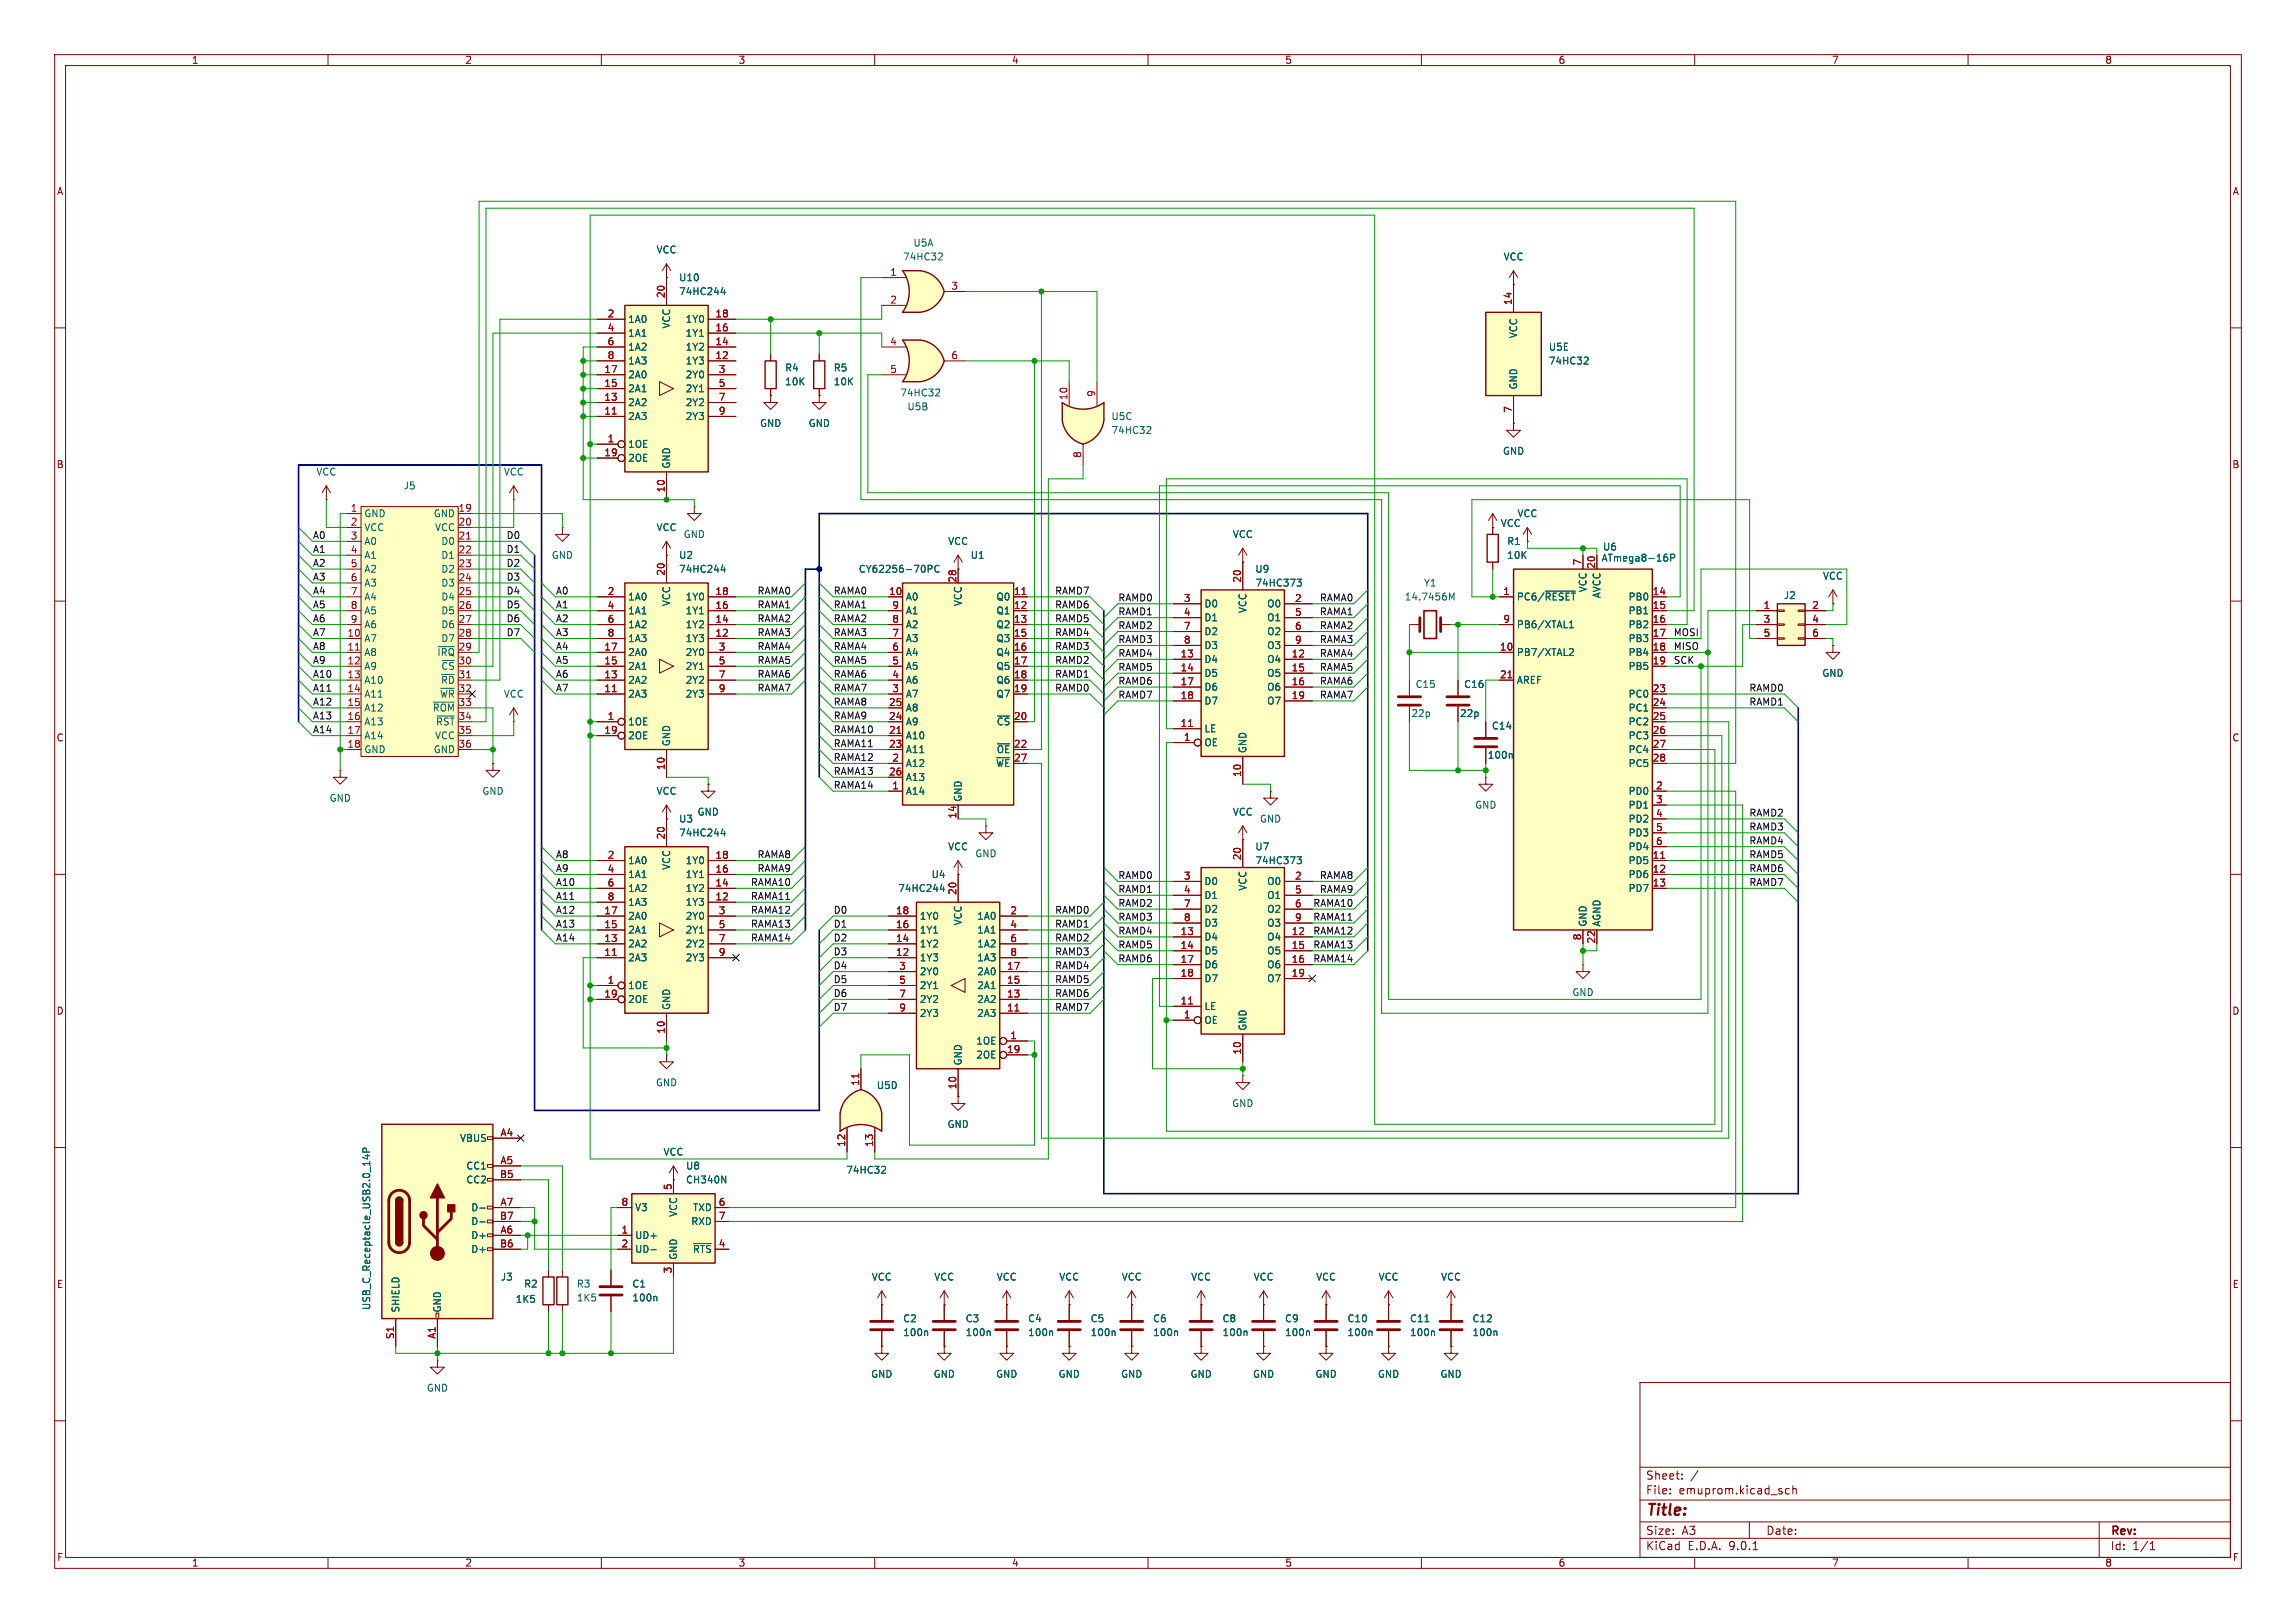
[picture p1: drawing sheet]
<svg xmlns="http://www.w3.org/2000/svg" width="420mm" height="297mm" viewBox="0 0 420 297" stroke-linecap="round" stroke-linejoin="round" font-family="sans-serif">
<defs><g id="words">
<text font-size="2.8" fill="#840000" x="301" y="277.9">Title:</text>
<g font-size="2.1" fill="#840000">
<text x="301" y="273.7">File:</text>
<text x="301" y="271">Sheet:</text>
<text x="307.1" y="273.7">emuprom.kicad_sch</text>
<text x="301" y="281.1">Size:</text>
<text x="307.6" y="281.1">A3</text>
<text x="323" y="281.1">Date:</text>
<text x="386" y="281.3">Rev:</text>
<text x="301" y="283.9">KiCad</text>
<text x="308.7" y="283.9">E.D.A.</text>
<text x="316.3" y="283.9">9.0.1</text>
<text x="386" y="283.9">Id:</text>
<text x="390.1" y="283.9">1/1</text>
</g>
<g font-size="1.8" fill="#840000">
<text x="35" y="11.9">1</text>
<text x="85" y="11.9">2</text>
<text x="135" y="11.9">3</text>
<text x="185" y="11.9">4</text>
<text x="235" y="11.9">5</text>
<text x="285" y="11.9">6</text>
<text x="335" y="11.9">7</text>
<text x="385" y="11.9">8</text>
<text x="10.3" y="35.9">A</text>
<text x="408.3" y="35.9">A</text>
<text x="10.3" y="85.9">B</text>
<text x="408.2" y="85.9">B</text>
<text x="10.3" y="135.9">C</text>
<text x="408.2" y="135.9">C</text>
<text x="10.3" y="185.9">D</text>
<text x="408.2" y="185.9">D</text>
<text x="10.3" y="235.9">E</text>
<text x="408.3" y="235.9">E</text>
<text x="10.3" y="285.9">F</text>
<text x="35" y="286.9">1</text>
<text x="85" y="286.9">2</text>
<text x="135" y="286.9">3</text>
<text x="185" y="286.9">4</text>
<text x="235" y="286.9">5</text>
<text x="285" y="286.9">6</text>
<text x="335" y="286.9">7</text>
<text x="385" y="286.9">8</text>
<text x="408.3" y="285.9">F</text>
</g>
<g font-size="1.8" fill="#006464">
<text x="120" y="46.6">VCC</text>
<text x="165.1" y="47.9">74HC32</text>
<text x="167" y="45.3">U5A</text>
<text x="274.9" y="47.9">VCC</text>
<text x="124.1" y="51.7">U10</text>
<text x="114.8" y="59.3">1A0</text>
<text x="124.1" y="54.2">74HC244</text>
<text x="125.3" y="59.3">1Y0</text>
<text x="114.8" y="61.8">1A1</text>
<text x="114.8" y="64.4">1A2</text>
<text x="122.8" y="60.2" transform="rotate(-90 122.8 60.2)">VCC</text>
<text x="125.3" y="61.8">1Y1</text>
<text x="125.3" y="64.4">1Y2</text>
<text x="277.7" y="62" transform="rotate(-90 277.7 62)">VCC</text>
<text x="283.2" y="64.4">U5E</text>
<text x="114.8" y="66.9">1A3</text>
<text x="114.8" y="69.4">2A0</text>
<text x="114.8" y="72">2A1</text>
<text x="125.3" y="66.9">1Y3</text>
<text x="125.3" y="69.4">2Y0</text>
<text x="125.3" y="72">2Y1</text>
<text x="143.5" y="68.2">R4</text>
<text x="143.5" y="70.7">10K</text>
<text x="152.4" y="68.2">R5</text>
<text x="152.4" y="70.7">10K</text>
<text x="277.7" y="71.4" transform="rotate(-90 277.7 71.4)">GND</text>
<text x="283.2" y="66.9">74HC32</text>
<text x="114.8" y="74.5">2A2</text>
<text x="114.8" y="77.1">2A3</text>
<text x="125.3" y="74.5">2Y2</text>
<text x="125.3" y="77.1">2Y3</text>
<text x="164.6" y="72.7">74HC32</text>
<text x="165.9" y="75.3">U5B</text>
<text x="203.2" y="77.1">U5C</text>
<text x="114.8" y="82.1">1OE</text>
<text x="138.9" y="78.3">GND</text>
<text x="147.8" y="78.3">GND</text>
<text x="203.2" y="79.6">74HC32</text>
<text x="274.8" y="83.4">GND</text>
<text x="57.8" y="87.2">VCC</text>
<text x="73.7" y="89.8">J5</text>
<text x="92.1" y="87.2">VCC</text>
<text x="114.8" y="84.7">2OE</text>
<text x="122.8" y="85.9" transform="rotate(-90 122.8 85.9)">GND</text>
<text x="66.5" y="94.8">GND</text>
<text x="79.2" y="94.8">GND</text>
<text x="277.5" y="94.8">VCC</text>
<text x="66.5" y="97.4">VCC</text>
<text x="66.5" y="99.9">A0</text>
<text x="79.5" y="97.4">VCC</text>
<text x="80.6" y="99.9">D0</text>
<text x="120" y="97.4">VCC</text>
<text x="125" y="98.7">GND</text>
<text x="173.3" y="99.9">VCC</text>
<text x="225.4" y="98.7">VCC</text>
<text x="274.4" y="96.6">VCC</text>
<text x="275.6" y="99.9">R1</text>
<text x="293.1" y="100.9">U6</text>
<text x="66.5" y="102.5">A1</text>
<text x="66.5" y="105">A2</text>
<text x="66.5" y="107.5">A3</text>
<text x="80.6" y="102.5">D1</text>
<text x="80.6" y="105">D2</text>
<text x="80.6" y="107.5">D3</text>
<text x="100.8" y="102.5">GND</text>
<text x="124.1" y="102.5">U2</text>
<text x="124.1" y="105">74HC244</text>
<text x="157" y="105">CY62256-70PC</text>
<text x="177.5" y="102.5">U1</text>
<text x="229.5" y="105">U9</text>
<text x="229.5" y="107.5">74HC373</text>
<text x="260.4" y="107.5">Y1</text>
<text x="275.6" y="102.5">10K</text>
<text x="292.9" y="103">ATmega8-16P</text>
<text x="333.4" y="106.3">VCC</text>
<text x="66.5" y="110.1">A4</text>
<text x="66.5" y="112.6">A5</text>
<text x="80.6" y="110.1">D4</text>
<text x="80.6" y="112.6">D5</text>
<text x="114.8" y="110.1">1A0</text>
<text x="114.8" y="112.6">1A1</text>
<text x="122.8" y="111" transform="rotate(-90 122.8 111)">VCC</text>
<text x="125.3" y="110.1">1Y0</text>
<text x="125.3" y="112.6">1Y1</text>
<text x="165.6" y="110.1">A0</text>
<text x="165.6" y="112.6">A1</text>
<text x="176.1" y="111" transform="rotate(-90 176.1 111)">VCC</text>
<text x="182.2" y="110.1">Q0</text>
<text x="182.2" y="112.6">Q1</text>
<text x="220.2" y="111.4">D0</text>
<text x="220.2" y="113.9">D1</text>
<text x="228.2" y="112.3" transform="rotate(-90 228.2 112.3)">VCC</text>
<text x="231.7" y="111.4">O0</text>
<text x="231.7" y="113.9">O1</text>
<text x="256.9" y="110.1">14.7456M</text>
<text x="277.4" y="110.1">PC6/~{RESET}</text>
<text x="290.4" y="108.5" transform="rotate(-90 290.4 108.5)">VCC</text>
<text x="293" y="109.6" transform="rotate(-90 293 109.6)">AVCC</text>
<text x="297.8" y="110.1">PB0</text>
<text x="297.8" y="112.6">PB1</text>
<text x="326.2" y="109.8">J2</text>
<text x="66.5" y="115.2">A6</text>
<text x="66.5" y="117.7">A7</text>
<text x="80.6" y="115.2">D6</text>
<text x="80.6" y="117.7">D7</text>
<text x="114.8" y="115.2">1A2</text>
<text x="114.8" y="117.7">1A3</text>
<text x="125.3" y="115.2">1Y2</text>
<text x="125.3" y="117.7">1Y3</text>
<text x="165.6" y="115.2">A2</text>
<text x="165.6" y="117.7">A3</text>
<text x="182.2" y="115.2">Q2</text>
<text x="182.2" y="117.7">Q3</text>
<text x="220.2" y="116.4">D2</text>
<text x="220.2" y="119">D3</text>
<text x="231.7" y="116.4">O2</text>
<text x="231.7" y="119">O3</text>
<text x="277.4" y="115.2">PB6/XTAL1</text>
<text x="297.8" y="115.2">PB2</text>
<text x="297.8" y="117.7">PB3</text>
<text x="66.5" y="120.2">A8</text>
<text x="66.5" y="122.8">A9</text>
<text x="66.5" y="125.3">A10</text>
<text x="79.9" y="120.2">~{IRQ}</text>
<text x="80.6" y="125.3">~{RD}</text>
<text x="80.6" y="122.8">~{CS}</text>
<text x="114.8" y="120.2">2A0</text>
<text x="114.8" y="122.8">2A1</text>
<text x="114.8" y="125.3">2A2</text>
<text x="125.3" y="120.2">2Y0</text>
<text x="125.3" y="122.8">2Y1</text>
<text x="125.3" y="125.3">2Y2</text>
<text x="165.6" y="120.2">A4</text>
<text x="165.6" y="122.8">A5</text>
<text x="165.6" y="125.3">A6</text>
<text x="182.2" y="120.2">Q4</text>
<text x="182.2" y="122.8">Q5</text>
<text x="182.2" y="125.3">Q6</text>
<text x="220.2" y="121.5">D4</text>
<text x="220.2" y="124.1">D5</text>
<text x="231.7" y="121.5">O4</text>
<text x="231.7" y="124.1">O5</text>
<text x="277.4" y="120.2">PB7/XTAL2</text>
<text x="277.4" y="125.3">AREF</text>
<text x="297.8" y="120.2">PB4</text>
<text x="297.8" y="122.8">PB5</text>
<text x="333.2" y="124.1">GND</text>
<text x="66.5" y="127.9">A11</text>
<text x="66.5" y="130.4">A12</text>
<text x="79.1" y="130.4">~{ROM}</text>
<text x="80.4" y="127.9">~{WR}</text>
<text x="92.1" y="127.9">VCC</text>
<text x="114.8" y="127.9">2A3</text>
<text x="125.3" y="127.9">2Y3</text>
<text x="165.6" y="127.9">A7</text>
<text x="165.6" y="130.4">A8</text>
<text x="182.2" y="127.9">Q7</text>
<text x="220.2" y="126.6">D6</text>
<text x="220.2" y="129.1">D7</text>
<text x="231.7" y="126.6">O6</text>
<text x="231.7" y="129.1">O7</text>
<text x="258.1" y="131.4">22p</text>
<text x="258.8" y="126.1">C15</text>
<text x="267" y="131.4">22p</text>
<text x="267.7" y="126.1">C16</text>
<text x="297.8" y="127.9">PC0</text>
<text x="297.8" y="130.4">PC1</text>
<text x="66.5" y="132.9">A13</text>
<text x="66.5" y="135.5">A14</text>
<text x="79.5" y="135.5">VCC</text>
<text x="79.7" y="132.9">~{RST}</text>
<text x="114.8" y="132.9">1OE</text>
<text x="114.8" y="135.5">2OE</text>
<text x="122.8" y="136.7" transform="rotate(-90 122.8 136.7)">GND</text>
<text x="165.6" y="132.9">A9</text>
<text x="165.6" y="135.5">A10</text>
<text x="182.2" y="132.9">~{CS}</text>
<text x="220.2" y="134.2">LE</text>
<text x="220.2" y="136.8">OE</text>
<text x="228.2" y="137.9" transform="rotate(-90 228.2 137.9)">GND</text>
<text x="272.8" y="133.7">C14</text>
<text x="297.8" y="132.9">PC2</text>
<text x="297.8" y="135.5">PC3</text>
<text x="66.5" y="138">GND</text>
<text x="79.2" y="138">GND</text>
<text x="165.6" y="138">A11</text>
<text x="165.6" y="140.6">A12</text>
<text x="165.6" y="143.1">A13</text>
<text x="182.1" y="140.6">~{WE}</text>
<text x="182.2" y="138">~{OE}</text>
<text x="272" y="139">100n</text>
<text x="297.8" y="138">PC4</text>
<text x="297.8" y="140.6">PC5</text>
<text x="60.2" y="146.9">GND</text>
<text x="88.1" y="145.6">GND</text>
<text x="120" y="145.6">VCC</text>
<text x="127.5" y="149.5">GND</text>
<text x="165.6" y="145.6">A14</text>
<text x="176.1" y="146.8" transform="rotate(-90 176.1 146.8)">GND</text>
<text x="225.4" y="149.5">VCC</text>
<text x="269.7" y="148.2">GND</text>
<text x="297.8" y="145.6">PD0</text>
<text x="297.8" y="148.2">PD1</text>
<text x="124.1" y="150.7">U3</text>
<text x="124.1" y="153.3">74HC244</text>
<text x="173.3" y="155.8">VCC</text>
<text x="229.5" y="155.8">U7</text>
<text x="230.4" y="150.7">GND</text>
<text x="297.8" y="150.7">PD2</text>
<text x="297.8" y="153.3">PD3</text>
<text x="297.8" y="155.8">PD4</text>
<text x="114.8" y="158.3">1A0</text>
<text x="114.8" y="160.9">1A1</text>
<text x="122.8" y="159.3" transform="rotate(-90 122.8 159.3)">VCC</text>
<text x="125.3" y="158.3">1Y0</text>
<text x="125.3" y="160.9">1Y1</text>
<text x="170.3" y="160.9">U4</text>
<text x="178.3" y="157.1">GND</text>
<text x="229.5" y="158.3">74HC373</text>
<text x="297.8" y="158.3">PD5</text>
<text x="297.8" y="160.9">PD6</text>
<text x="114.8" y="163.4">1A2</text>
<text x="114.8" y="166">1A3</text>
<text x="125.3" y="163.4">1Y2</text>
<text x="125.3" y="166">1Y3</text>
<text x="164.2" y="163.4">74HC244</text>
<text x="220.2" y="162.2">D0</text>
<text x="220.2" y="164.7">D1</text>
<text x="220.2" y="167.2">D2</text>
<text x="228.2" y="163.1" transform="rotate(-90 228.2 163.1)">VCC</text>
<text x="231.7" y="162.2">O0</text>
<text x="231.7" y="164.7">O1</text>
<text x="231.7" y="167.2">O2</text>
<text x="297.8" y="163.4">PD7</text>
<text x="114.8" y="168.5">2A0</text>
<text x="114.8" y="171">2A1</text>
<text x="114.8" y="173.6">2A2</text>
<text x="125.3" y="168.5">2Y0</text>
<text x="125.3" y="171">2Y1</text>
<text x="125.3" y="173.6">2Y2</text>
<text x="168.1" y="168.5">1Y0</text>
<text x="168.1" y="171">1Y1</text>
<text x="168.1" y="173.6">1Y2</text>
<text x="176.1" y="169.4" transform="rotate(-90 176.1 169.4)">VCC</text>
<text x="178.7" y="168.5">1A0</text>
<text x="178.7" y="171">1A1</text>
<text x="178.7" y="173.6">1A2</text>
<text x="220.2" y="169.8">D3</text>
<text x="220.2" y="172.3">D4</text>
<text x="231.7" y="169.8">O3</text>
<text x="231.7" y="172.3">O4</text>
<text x="290.4" y="169.7" transform="rotate(-90 290.4 169.7)">GND</text>
<text x="293" y="169.7" transform="rotate(-90 293 169.7)">AGND</text>
<text x="114.8" y="176.1">2A3</text>
<text x="125.3" y="176.1">2Y3</text>
<text x="168.1" y="176.1">1Y3</text>
<text x="168.1" y="178.7">2Y0</text>
<text x="178.7" y="176.1">1A3</text>
<text x="178.7" y="178.7">2A0</text>
<text x="220.2" y="174.9">D5</text>
<text x="220.2" y="177.4">D6</text>
<text x="220.2" y="179.9">D7</text>
<text x="231.7" y="174.9">O5</text>
<text x="231.7" y="177.4">O6</text>
<text x="231.7" y="179.9">O7</text>
<text x="114.8" y="181.2">1OE</text>
<text x="114.8" y="183.7">2OE</text>
<text x="122.8" y="184.9" transform="rotate(-90 122.8 184.9)">GND</text>
<text x="168.1" y="181.2">2Y1</text>
<text x="168.1" y="183.7">2Y2</text>
<text x="178.7" y="181.2">2A1</text>
<text x="178.7" y="183.7">2A2</text>
<text x="220.2" y="185">LE</text>
<text x="287.5" y="182.5">GND</text>
<text x="168.1" y="186.3">2Y3</text>
<text x="178.5" y="191.4">1OE</text>
<text x="178.7" y="186.3">2A3</text>
<text x="220.2" y="187.6">OE</text>
<text x="228.2" y="188.7" transform="rotate(-90 228.2 188.7)">GND</text>
<text x="176.1" y="195.1" transform="rotate(-90 176.1 195.1)">GND</text>
<text x="178.5" y="193.9">2OE</text>
<text x="119.9" y="199">GND</text>
<text x="160.3" y="199.5">U5D</text>
<text x="225.3" y="202.8">GND</text>
<text x="84.1" y="209.1">VBUS</text>
<text x="173.2" y="206.6">GND</text>
<text x="85.2" y="214.2">CC1</text>
<text x="121.3" y="211.7">VCC</text>
<text x="125.4" y="214.2">U8</text>
<text x="154.7" y="215">74HC32</text>
<text x="85.2" y="216.8">CC2</text>
<text x="86.1" y="221.8">D-</text>
<text x="116.1" y="221.8">V3</text>
<text x="125.4" y="216.8">CH340N</text>
<text x="126.7" y="221.8">TXD</text>
<text x="86.1" y="224.4">D-</text>
<text x="86.1" y="226.9">D+</text>
<text x="116.1" y="226.9">UD+</text>
<text x="124.1" y="222.8" transform="rotate(-90 124.1 222.8)">VCC</text>
<text x="126.3" y="224.4">RXD</text>
<text x="86.1" y="229.5">D+</text>
<text x="116.1" y="229.5">UD-</text>
<text x="124.1" y="230.6" transform="rotate(-90 124.1 230.6)">GND</text>
<text x="126.7" y="229.5">~{RTS}</text>
<text x="67.9" y="239.8" transform="rotate(-90 67.9 239.8)">USB_C_Receptacle_USB2.0_14P</text>
<text x="91.5" y="234.5">J3</text>
<text x="94.2" y="238.6">1K5</text>
<text x="95.8" y="235.8">R2</text>
<text x="105.4" y="235.8">R3</text>
<text x="105.4" y="238.4">1K5</text>
<text x="115.6" y="235.8">C1</text>
<text x="115.6" y="238.4">100n</text>
<text x="159.4" y="234.5">VCC</text>
<text x="170.8" y="234.5">VCC</text>
<text x="182.2" y="234.5">VCC</text>
<text x="193.7" y="234.5">VCC</text>
<text x="205.1" y="234.5">VCC</text>
<text x="217.8" y="234.5">VCC</text>
<text x="229.2" y="234.5">VCC</text>
<text x="240.7" y="234.5">VCC</text>
<text x="252.1" y="234.5">VCC</text>
<text x="263.5" y="234.5">VCC</text>
<text x="73.3" y="240.3" transform="rotate(-90 73.3 240.3)">SHIELD</text>
<text x="80.9" y="240.3" transform="rotate(-90 80.9 240.3)">GND</text>
<text x="165.1" y="242.2">C2</text>
<text x="165.1" y="244.7">100n</text>
<text x="176.5" y="242.2">C3</text>
<text x="176.5" y="244.7">100n</text>
<text x="188" y="242.2">C4</text>
<text x="188" y="244.7">100n</text>
<text x="199.4" y="242.2">C5</text>
<text x="199.4" y="244.7">100n</text>
<text x="210.8" y="242.2">C6</text>
<text x="210.8" y="244.7">100n</text>
<text x="223.5" y="242.2">C8</text>
<text x="223.5" y="244.7">100n</text>
<text x="235" y="242.2">C9</text>
<text x="235" y="244.7">100n</text>
<text x="246.4" y="244.7">100n</text>
<text x="246.4" y="242.2">C10</text>
<text x="257.8" y="244.7">100n</text>
<text x="257.8" y="242.2">C11</text>
<text x="269.2" y="244.7">100n</text>
<text x="269.2" y="242.2">C12</text>
<text x="78" y="254.9">GND</text>
<text x="159.3" y="252.3">GND</text>
<text x="170.7" y="252.3">GND</text>
<text x="182.1" y="252.3">GND</text>
<text x="193.5" y="252.3">GND</text>
<text x="205" y="252.3">GND</text>
<text x="217.7" y="252.3">GND</text>
<text x="229.1" y="252.3">GND</text>
<text x="240.5" y="252.3">GND</text>
<text x="252" y="252.3">GND</text>
<text x="263.4" y="252.3">GND</text>
</g>
<g font-size="1.8" fill="#a90000">
<text x="162.7" y="50.5">1</text>
<text x="173.9" y="53.1">3</text>
<text x="111.1" y="58.2">2</text>
<text x="121.7" y="54.7" transform="rotate(-90 121.7 54.7)">20</text>
<text x="130.8" y="58.2">18</text>
<text x="162.7" y="55.6">2</text>
<text x="276.6" y="55.9" transform="rotate(-90 276.6 55.9)">14</text>
<text x="111.1" y="60.7">4</text>
<text x="111.1" y="63.2">6</text>
<text x="111.1" y="65.8">8</text>
<text x="130.8" y="60.7">16</text>
<text x="130.8" y="63.2">14</text>
<text x="130.8" y="65.8">12</text>
<text x="162.7" y="63.2">4</text>
<text x="173.9" y="65.8">6</text>
<text x="110.4" y="68.3">17</text>
<text x="110.4" y="70.9">15</text>
<text x="131.4" y="68.3">3</text>
<text x="131.4" y="70.9">5</text>
<text x="162.7" y="68.3">5</text>
<text x="110.4" y="73.4">13</text>
<text x="110.4" y="75.9">11</text>
<text x="131.4" y="73.4">7</text>
<text x="131.4" y="75.9">9</text>
<text x="195.3" y="73.3" transform="rotate(-90 195.3 73.3)">10</text>
<text x="200.4" y="72.7" transform="rotate(-90 200.4 72.7)">9</text>
<text x="276.6" y="75.6" transform="rotate(-90 276.6 75.6)">7</text>
<text x="110.4" y="83.6">19</text>
<text x="111.1" y="81">1</text>
<text x="197.9" y="83.9" transform="rotate(-90 197.9 83.9)">8</text>
<text x="64.1" y="93.7">1</text>
<text x="83.8" y="93.7">19</text>
<text x="121.7" y="90.2" transform="rotate(-90 121.7 90.2)">10</text>
<text x="64.1" y="96.3">2</text>
<text x="64.1" y="98.8">3</text>
<text x="64.1" y="101.3">4</text>
<text x="83.8" y="96.3">20</text>
<text x="83.8" y="98.8">21</text>
<text x="83.8" y="101.3">22</text>
<text x="64.1" y="103.9">5</text>
<text x="64.1" y="106.4">6</text>
<text x="83.8" y="103.9">23</text>
<text x="83.8" y="106.4">24</text>
<text x="121.7" y="105.5" transform="rotate(-90 121.7 105.5)">20</text>
<text x="175" y="106.7" transform="rotate(-90 175 106.7)">28</text>
<text x="227.1" y="106.7" transform="rotate(-90 227.1 106.7)">20</text>
<text x="289.3" y="103.6" transform="rotate(-90 289.3 103.6)">7</text>
<text x="291.8" y="104.2" transform="rotate(-90 291.8 104.2)">20</text>
<text x="64.1" y="109">7</text>
<text x="64.1" y="111.5">8</text>
<text x="83.8" y="109">25</text>
<text x="83.8" y="111.5">26</text>
<text x="111.1" y="109">2</text>
<text x="111.1" y="111.5">4</text>
<text x="130.8" y="109">18</text>
<text x="130.8" y="111.5">16</text>
<text x="162.5" y="109">10</text>
<text x="163.1" y="111.5">9</text>
<text x="185.4" y="109">11</text>
<text x="185.4" y="111.5">12</text>
<text x="216.5" y="110.2">3</text>
<text x="216.5" y="112.8">4</text>
<text x="236.8" y="110.2">2</text>
<text x="236.8" y="112.8">5</text>
<text x="274.9" y="109">1</text>
<text x="302.2" y="109">14</text>
<text x="302.2" y="111.5">15</text>
<text x="322.5" y="111.5">1</text>
<text x="331.4" y="111.5">2</text>
<text x="63.5" y="116.6">10</text>
<text x="63.5" y="119.1">11</text>
<text x="64.1" y="114">9</text>
<text x="83.8" y="114">27</text>
<text x="83.8" y="116.6">28</text>
<text x="83.8" y="119.1">29</text>
<text x="110.4" y="119.1">17</text>
<text x="111.1" y="114">6</text>
<text x="111.1" y="116.6">8</text>
<text x="130.8" y="114">14</text>
<text x="130.8" y="116.6">12</text>
<text x="131.4" y="119.1">3</text>
<text x="163.1" y="114">8</text>
<text x="163.1" y="116.6">7</text>
<text x="163.1" y="119.1">6</text>
<text x="185.4" y="114">13</text>
<text x="185.4" y="116.6">15</text>
<text x="185.4" y="119.1">16</text>
<text x="216.5" y="115.3">7</text>
<text x="216.5" y="117.9">8</text>
<text x="236.8" y="115.3">6</text>
<text x="236.8" y="117.9">9</text>
<text x="274.3" y="119.1">10</text>
<text x="274.9" y="114">9</text>
<text x="302.2" y="114">16</text>
<text x="302.2" y="116.6">17</text>
<text x="302.2" y="119.1">18</text>
<text x="322.5" y="114">3</text>
<text x="322.5" y="116.6">5</text>
<text x="331.4" y="114">4</text>
<text x="331.4" y="116.6">6</text>
<text x="63.5" y="121.7">12</text>
<text x="63.5" y="124.2">13</text>
<text x="83.8" y="121.7">30</text>
<text x="83.8" y="124.2">31</text>
<text x="110.4" y="121.7">15</text>
<text x="110.4" y="124.2">13</text>
<text x="131.4" y="121.7">5</text>
<text x="131.4" y="124.2">7</text>
<text x="163.1" y="121.7">5</text>
<text x="163.1" y="124.2">4</text>
<text x="185.4" y="121.7">17</text>
<text x="185.4" y="124.2">18</text>
<text x="215.9" y="120.4">13</text>
<text x="215.9" y="122.9">14</text>
<text x="215.9" y="125.5">17</text>
<text x="236.2" y="120.4">12</text>
<text x="236.2" y="122.9">15</text>
<text x="236.2" y="125.5">16</text>
<text x="274.3" y="124.2">21</text>
<text x="302.2" y="121.7">19</text>
<text x="63.5" y="126.7">14</text>
<text x="63.5" y="129.3">15</text>
<text x="63.5" y="131.8">16</text>
<text x="83.8" y="126.7">32</text>
<text x="83.8" y="129.3">33</text>
<text x="83.8" y="131.8">34</text>
<text x="110.4" y="126.7">11</text>
<text x="111.1" y="131.8">1</text>
<text x="131.4" y="126.7">9</text>
<text x="162.5" y="129.3">25</text>
<text x="162.5" y="131.8">24</text>
<text x="163.1" y="126.7">3</text>
<text x="185.4" y="126.7">19</text>
<text x="185.4" y="131.8">20</text>
<text x="215.9" y="128">18</text>
<text x="236.2" y="128">19</text>
<text x="302.2" y="126.7">23</text>
<text x="302.2" y="129.3">24</text>
<text x="302.2" y="131.8">25</text>
<text x="63.5" y="134.4">17</text>
<text x="63.5" y="136.9">18</text>
<text x="83.8" y="134.4">35</text>
<text x="83.8" y="136.9">36</text>
<text x="110.4" y="134.4">19</text>
<text x="162.5" y="134.4">21</text>
<text x="162.5" y="136.9">23</text>
<text x="185.4" y="136.9">22</text>
<text x="215.9" y="133.1">11</text>
<text x="216.5" y="135.6">1</text>
<text x="302.2" y="134.4">26</text>
<text x="302.2" y="136.9">27</text>
<text x="121.7" y="141" transform="rotate(-90 121.7 141)">10</text>
<text x="162.5" y="142">26</text>
<text x="163.1" y="139.4">2</text>
<text x="185.4" y="139.4">27</text>
<text x="227.1" y="142.3" transform="rotate(-90 227.1 142.3)">10</text>
<text x="302.2" y="139.4">28</text>
<text x="163.1" y="144.5">1</text>
<text x="175" y="149.9" transform="rotate(-90 175 149.9)">14</text>
<text x="302.8" y="144.5">2</text>
<text x="302.8" y="147.1">3</text>
<text x="302.8" y="149.6">4</text>
<text x="121.7" y="153.7" transform="rotate(-90 121.7 153.7)">20</text>
<text x="302.8" y="152.1">5</text>
<text x="302.8" y="154.7">6</text>
<text x="111.1" y="157.2">2</text>
<text x="111.1" y="159.8">4</text>
<text x="130.8" y="157.2">18</text>
<text x="130.8" y="159.8">16</text>
<text x="216.5" y="161">3</text>
<text x="227.1" y="157.5" transform="rotate(-90 227.1 157.5)">20</text>
<text x="236.8" y="161">2</text>
<text x="302.2" y="157.2">11</text>
<text x="302.2" y="159.8">12</text>
<text x="110.4" y="167.4">17</text>
<text x="111.1" y="162.3">6</text>
<text x="111.1" y="164.8">8</text>
<text x="130.8" y="162.3">14</text>
<text x="130.8" y="164.8">12</text>
<text x="131.4" y="167.4">3</text>
<text x="163.8" y="167.4">18</text>
<text x="175" y="163.9" transform="rotate(-90 175 163.9)">20</text>
<text x="184.7" y="167.4">2</text>
<text x="216.5" y="163.6">4</text>
<text x="216.5" y="166.1">7</text>
<text x="236.8" y="163.6">5</text>
<text x="236.8" y="166.1">6</text>
<text x="302.2" y="162.3">13</text>
<text x="110.4" y="169.9">15</text>
<text x="110.4" y="172.5">13</text>
<text x="131.4" y="169.9">5</text>
<text x="131.4" y="172.5">7</text>
<text x="163.8" y="169.9">16</text>
<text x="163.8" y="172.5">14</text>
<text x="184.7" y="169.9">4</text>
<text x="184.7" y="172.5">6</text>
<text x="215.9" y="171.2">13</text>
<text x="215.9" y="173.7">14</text>
<text x="216.5" y="168.7">8</text>
<text x="236.2" y="171.2">12</text>
<text x="236.2" y="173.7">15</text>
<text x="236.8" y="168.7">9</text>
<text x="289.3" y="172.2" transform="rotate(-90 289.3 172.2)">8</text>
<text x="291.8" y="172.8" transform="rotate(-90 291.8 172.8)">22</text>
<text x="110.4" y="175">11</text>
<text x="131.4" y="175">9</text>
<text x="163.8" y="175">12</text>
<text x="164.4" y="177.5">3</text>
<text x="184.1" y="177.5">17</text>
<text x="184.7" y="175">8</text>
<text x="215.9" y="176.3">17</text>
<text x="215.9" y="178.8">18</text>
<text x="236.2" y="176.3">16</text>
<text x="236.2" y="178.8">19</text>
<text x="110.4" y="182.6">19</text>
<text x="111.1" y="180.1">1</text>
<text x="164.4" y="180.1">5</text>
<text x="164.4" y="182.6">7</text>
<text x="164.4" y="185.2">9</text>
<text x="184.1" y="180.1">15</text>
<text x="184.1" y="182.6">13</text>
<text x="184.1" y="185.2">11</text>
<text x="215.9" y="183.9">11</text>
<text x="121.7" y="189.3" transform="rotate(-90 121.7 189.3)">10</text>
<text x="184.7" y="190.2">1</text>
<text x="216.5" y="186.4">1</text>
<text x="184.1" y="192.8">19</text>
<text x="227.1" y="193.1" transform="rotate(-90 227.1 193.1)">10</text>
<text x="157.2" y="198.8" transform="rotate(-90 157.2 198.8)">11</text>
<text x="175" y="199.4" transform="rotate(-90 175 199.4)">10</text>
<text x="91.5" y="208">A4</text>
<text x="154.7" y="210" transform="rotate(-90 154.7 210)">12</text>
<text x="159.8" y="210" transform="rotate(-90 159.8 210)">13</text>
<text x="91.4" y="215.6">B5</text>
<text x="91.5" y="213.1">A5</text>
<text x="91.5" y="220.7">A7</text>
<text x="113.6" y="220.7">8</text>
<text x="122.9" y="217.9" transform="rotate(-90 122.9 217.9)">5</text>
<text x="131.4" y="220.7">6</text>
<text x="91.4" y="223.3">B7</text>
<text x="91.5" y="225.8">A6</text>
<text x="113.6" y="225.8">1</text>
<text x="131.4" y="223.3">7</text>
<text x="91.4" y="228.3">B6</text>
<text x="113.6" y="228.3">2</text>
<text x="122.9" y="233.1" transform="rotate(-90 122.9 233.1)">3</text>
<text x="131.4" y="228.3">4</text>
<text x="72.1" y="245.2" transform="rotate(-90 72.1 245.2)">S1</text>
<text x="79.8" y="245.1" transform="rotate(-90 79.8 245.1)">A1</text>
</g>
<g font-size="1.8" fill="#0f0f0f">
<text x="57.1" y="101.3">A1</text>
<text x="57.1" y="98.7">A0</text>
<text x="92.6" y="98.7">D0</text>
<text x="92.6" y="101.3">D1</text>
<text x="57.1" y="106.3">A3</text>
<text x="57.1" y="103.8">A2</text>
<text x="92.6" y="106.3">D3</text>
<text x="92.6" y="103.8">D2</text>
<text x="57.1" y="111.4">A5</text>
<text x="57.1" y="114">A6</text>
<text x="57.1" y="108.9">A4</text>
<text x="92.6" y="108.9">D4</text>
<text x="92.6" y="111.4">D5</text>
<text x="92.6" y="114">D6</text>
<text x="101.6" y="108.9">A0</text>
<text x="101.6" y="114">A2</text>
<text x="101.6" y="111.4">A1</text>
<text x="138.5" y="108.9">RAMA0</text>
<text x="138.5" y="111.4">RAMA1</text>
<text x="138.5" y="114">RAMA2</text>
<text x="152.4" y="108.9">RAMA0</text>
<text x="152.4" y="111.4">RAMA1</text>
<text x="152.4" y="114">RAMA2</text>
<text x="192.9" y="114">RAMD5</text>
<text x="192.9" y="111.4">RAMD6</text>
<text x="192.9" y="108.9">RAMD7</text>
<text x="204.5" y="112.7">RAMD1</text>
<text x="204.5" y="110.1">RAMD0</text>
<text x="241.3" y="110.1">RAMA0</text>
<text x="241.3" y="112.7">RAMA1</text>
<text x="57.1" y="116.5">A7</text>
<text x="57.1" y="119">A8</text>
<text x="92.6" y="116.5">D7</text>
<text x="101.6" y="116.5">A3</text>
<text x="101.6" y="119">A4</text>
<text x="138.5" y="116.5">RAMA3</text>
<text x="138.5" y="119">RAMA4</text>
<text x="152.4" y="116.5">RAMA3</text>
<text x="152.4" y="119">RAMA4</text>
<text x="192.9" y="116.5">RAMD4</text>
<text x="192.9" y="119">RAMD3</text>
<text x="204.5" y="115.2">RAMD2</text>
<text x="204.5" y="117.8">RAMD3</text>
<text x="241.3" y="115.2">RAMA2</text>
<text x="241.3" y="117.8">RAMA3</text>
<text x="306.1" y="116.5">MOSI</text>
<text x="306.1" y="119">MISO</text>
<text x="57.1" y="124.1">A10</text>
<text x="57.1" y="121.6">A9</text>
<text x="101.6" y="124.1">A6</text>
<text x="101.6" y="121.6">A5</text>
<text x="138.5" y="124.1">RAMA6</text>
<text x="138.5" y="121.6">RAMA5</text>
<text x="152.4" y="121.6">RAMA5</text>
<text x="152.4" y="124.1">RAMA6</text>
<text x="192.9" y="124.1">RAMD1</text>
<text x="192.9" y="121.6">RAMD2</text>
<text x="204.5" y="122.8">RAMD5</text>
<text x="204.5" y="125.4">RAMD6</text>
<text x="204.5" y="120.3">RAMD4</text>
<text x="241.3" y="120.3">RAMA4</text>
<text x="241.3" y="122.8">RAMA5</text>
<text x="241.3" y="125.4">RAMA6</text>
<text x="306.1" y="121.6">SCK</text>
<text x="57.1" y="131.7">A13</text>
<text x="57.1" y="129.2">A12</text>
<text x="57.1" y="126.7">A11</text>
<text x="101.6" y="126.7">A7</text>
<text x="138.5" y="126.7">RAMA7</text>
<text x="152.4" y="131.7">RAMA9</text>
<text x="152.4" y="129.2">RAMA8</text>
<text x="152.4" y="126.7">RAMA7</text>
<text x="192.9" y="126.7">RAMD0</text>
<text x="204.5" y="127.9">RAMD7</text>
<text x="241.3" y="127.9">RAMA7</text>
<text x="319.9" y="126.7">RAMD0</text>
<text x="319.9" y="129.2">RAMD1</text>
<text x="57.1" y="134.3">A14</text>
<text x="152.4" y="136.8">RAMA11</text>
<text x="152.4" y="134.3">RAMA10</text>
<text x="152.4" y="139.4">RAMA12</text>
<text x="152.4" y="141.9">RAMA13</text>
<text x="152.4" y="144.4">RAMA14</text>
<text x="319.9" y="149.5">RAMD2</text>
<text x="319.9" y="152.1">RAMD3</text>
<text x="319.9" y="154.6">RAMD4</text>
<text x="101.6" y="157.1">A8</text>
<text x="101.6" y="159.7">A9</text>
<text x="138.5" y="159.7">RAMA9</text>
<text x="138.5" y="157.1">RAMA8</text>
<text x="204.5" y="160.9">RAMD0</text>
<text x="241.3" y="160.9">RAMA8</text>
<text x="319.9" y="157.1">RAMD5</text>
<text x="319.9" y="159.7">RAMD6</text>
<text x="101.6" y="167.3">A12</text>
<text x="101.6" y="164.8">A11</text>
<text x="101.6" y="162.2">A10</text>
<text x="137.3" y="167.3">RAMA12</text>
<text x="137.3" y="164.8">RAMA11</text>
<text x="137.3" y="162.2">RAMA10</text>
<text x="152.4" y="167.3">D0</text>
<text x="192.9" y="167.3">RAMD0</text>
<text x="204.5" y="163.5">RAMD1</text>
<text x="204.5" y="166">RAMD2</text>
<text x="240.1" y="166">RAMA10</text>
<text x="241.3" y="163.5">RAMA9</text>
<text x="319.9" y="162.2">RAMD7</text>
<text x="101.6" y="169.8">A13</text>
<text x="101.6" y="172.4">A14</text>
<text x="137.3" y="172.4">RAMA14</text>
<text x="137.3" y="169.8">RAMA13</text>
<text x="152.4" y="169.8">D1</text>
<text x="152.4" y="172.4">D2</text>
<text x="192.9" y="169.8">RAMD1</text>
<text x="192.9" y="172.4">RAMD2</text>
<text x="204.5" y="173.6">RAMD5</text>
<text x="204.5" y="168.6">RAMD3</text>
<text x="204.5" y="171.1">RAMD4</text>
<text x="240.1" y="171.1">RAMA12</text>
<text x="240.1" y="168.6">RAMA11</text>
<text x="240.1" y="173.6">RAMA13</text>
<text x="152.4" y="180">D5</text>
<text x="152.4" y="177.5">D4</text>
<text x="152.4" y="174.9">D3</text>
<text x="192.9" y="174.9">RAMD3</text>
<text x="192.9" y="180">RAMD5</text>
<text x="192.9" y="177.5">RAMD4</text>
<text x="204.5" y="176.2">RAMD6</text>
<text x="240.1" y="176.2">RAMA14</text>
<text x="152.4" y="182.5">D6</text>
<text x="152.4" y="185.1">D7</text>
<text x="192.9" y="182.5">RAMD6</text>
<text x="192.9" y="185.1">RAMD7</text>
</g>
</g></defs>
<g fill="none" stroke="#840000" stroke-width=".18">
<path d="M10 10h400v277h-400zM12 12h396v273h-396zM60 10v2M110 10v2M160 10v2M210 10v2M260 10v2M310 10v2M360 10v2M10 60h2M408 60h2M10 110h2"/>
<path d="M408 110h2M10 160h2M408 160h2M10 210h2M408 210h2M300 253h108v32h-108zM10 260h2M300 278.5h108M300 274.5h108M300 268.5h108M305.5 273.2v.2M305.5 272.5v.1"/>
<path d="M307.7 270.5v.2M307.7 269.8v.1M310.6 269.1l-1.3 1.9M320 278.5v3M327.3 272.5l-.4-.1-.3 .3v.4l.1 .2h.6M327.9 272.5l.3-.1 .3 .1 .1 .9M327.9 271.9v1.5M384 278.5v6.5M408 260h2M60 285v2M110 285v2M160 285v2"/>
<path d="M210 285v2M260 285v2M300 281.5h108M310 285v2M320.7 283.6h.8M360 285v2M393.3 283.6h.9M393.3 282.5l.4-.4v1.5"/>
</g>
<path d="M69.8 205.7h20.4v35.6h-20.4z" fill="#ffffc2"/>
<g fill="none" stroke="#840000" stroke-width=".18">
<path d="M62.2 141v1.2h1.3l-1.3 1.3-1.2-1.3h1.2M62.2 141h.1M121.9 193v1.3h1.3l-1.3 1.3-1.3-1.3h1.3M121.9 193h.1M89.2 208h1v.5h-1zM89.2 213.1h1v.5h-1zM89.2 215.6h1v.6h-1zM90.2 208.3h5M90.2 213.4h5M90.2 215.9h5M123.2 215.9h.1M123.2 213.4l-.8 1.2"/>
<path d="M123.2 213.4l.8 1.2M123.2 213.4v2.5M89.2 220.7h1v.5h-1zM89.2 223.3h1v.5h-1zM89.2 225.8h1v.5h-1zM89.2 228.3h1v.6h-1zM90.2 221h5M90.2 223.5h5M90.2 226.1h5M90.2 228.6h5M72.4 241.3v5.1M79.8 240.3h.5v1h-.5z"/>
<path d="M80 241.3v5.1"/>
</g>
<path d="M69.8 205.7h20.4v35.6h-20.4zM72.4 219.7a.64 .64 0 0 1 .6-.6 .64 .64 0 0 1 .7 .6M72.4 227.3a.64 .64 0 0 0 .6 .7 .64 .64 0 0 0 .7-.7" fill="none" stroke="#840000" stroke-width=".25"/>
<path d="M71.7 218.4a1.9 1.9 0 0 1 2-.4 1.9 1.9 0 0 1 1.2 1.7v7.6a1.91 1.91 0 0 1-1.9 1.9 1.91 1.91 0 0 1-1.9-1.9v-7.7l.2-.7zM80 219.2v10.2M77.5 223v1.3l2.5 2.5M82.5 221.7v1.3l-2.5 2.6" fill="none" stroke="#840000" stroke-width=".51"/>
<g fill="#840000" stroke="#840000" stroke-width=".25">
<path d="M72.4 219.7h1.3v7.6h-1.3z"/>
<path d="M72.6 219.3a.64 .64 0 0 1 .7-.2 .64 .64 0 0 1 .4 .6h-1.3z"/>
<path d="M72.4 227.3h1.3a.64 .64 0 0 1-.7 .7 .64 .64 0 0 1-.6-.7z"/>
<path d="M80 216.7l1.3 2.5h-2.6z"/>
<path d="M81.9 220.5h1.3v1.2h-1.3z"/>
<circle cx="77.5" cy="222.4" r=".63"/>
</g>
<circle cx="80" cy="229.4" r="1.27" fill="#840000" stroke="#840000" stroke-width=".18"/>
<path d="M66.8 211.5h.8M67 210.8v-.6l-.2-.1-.3 .1-.1 .6h1.2M67.2 211.3v.8l-.9-.3M87.8 221.1h1M87.8 223.6h1" fill="none" stroke="#006464" stroke-width=".18"/>
<path d="M115.6 218.4h15.2v12.7h-15.2z" fill="#ffffc2"/>
<path d="M115.6 218.4h15.2v12.7h-15.2z" fill="none" stroke="#840000" stroke-width=".25"/>
<g fill="none" stroke="#840000" stroke-width=".18">
<path d="M121.9 149.9h.1M121.9 147.3l-.7 1.3M121.9 147.3l.8 1.3M121.9 147.3v2.6M129.5 143.5v1.3h1.3l-1.3 1.3-1.2-1.3h1.2M129.5 143.5h.1M175.3 157.5l-.8 1.3M175.3 157.5l.7 1.3M175.3 157.5v2.5M175.3 160h.1M123.2 215.9v2.5M113 221h2.6"/>
<path d="M113 226.1h2.6M113 228.6h2.6M123.2 231.1v2.6M130.8 221h2.5M130.8 228.6h2.5M130.8 223.5h2.5"/>
</g>
<path d="M132 215.2l.8 1.3v-1.3M119.1 228.7h.9M126.9 227.6h3.2" fill="none" stroke="#006464" stroke-width=".18"/>
<path d="M114.3 106.7h15.2v30.5h-15.2z" fill="#ffffc2"/>
<g fill="none" stroke="#840000" stroke-width=".18">
<path d="M109.2 109.2h5.1M109.2 111.8h5.1M109.2 114.3h5.1M109.2 116.8h5.1M109.2 119.4h5.1M121.9 101.6v5.1M129.5 109.2h5.1M129.5 111.8h5.1M129.5 114.3h5.1M129.5 116.8h5.1M129.5 119.4h5.1M109.2 121.9h5.1"/>
<path d="M109.2 124.5h5.1M109.2 127h5.1M109.2 132.1h3.8M109.2 134.6h3.8M120.6 120.7l2.6 1.2-2.6 1.3zM121.9 137.2v5M129.5 121.9h5.1M129.5 124.5h5.1M129.5 127h5.1M102.9 232.4v1.3M102.9 238.8v1.2M111.8 232.4v2.8"/>
<path d="M111.8 237.2v2.8M80 248.9v1.3h1.3l-1.3 1.3-1.3-1.3h1.3M80 248.9h.1"/>
<circle cx="113.7" cy="132.1" r=".63"/>
<circle cx="113.7" cy="134.6" r=".63"/>
</g>
<path d="M114.3 106.7h15.2v30.5h-15.2zM101.9 233.7h2v5.1h-2z" fill="none" stroke="#840000" stroke-width=".25"/>
<path d="M112 126.6h.7" fill="none" stroke="#a90000" stroke-width=".18"/>
<path d="M132.2 103.4l-.3 .9h.8M132.5 103.9v.8M120 237.2l.2 .2v.7" fill="none" stroke="#006464" stroke-width=".18"/>
<path d="M109.7 235.5h4.1M109.7 237h4.1" fill="none" stroke="#840000" stroke-width=".51"/>
<path d="M165.1 106.7h20.3v40.6h-20.3z" fill="#ffffc2"/>
<path d="M165.1 106.7h20.3v40.6h-20.3zM99.3 233.7h2v5.1h-2z" fill="none" stroke="#840000" stroke-width=".25"/>
<g fill="none" stroke="#840000" stroke-width=".18">
<path d="M162.6 109.2h2.5M162.6 111.8h2.5M162.6 114.3h2.5M162.6 116.8h2.5M162.6 119.4h2.5M175.3 104.1v2.6M185.4 109.2h2.6M185.4 111.8h2.6M185.4 114.3h2.6M185.4 116.8h2.6M185.4 119.4h2.6M162.6 121.9h2.5"/>
<path d="M162.6 124.5h2.5M162.6 127h2.5M162.6 129.5h2.5M162.6 132.1h2.5M162.6 134.6h2.5M162.6 137.2h2.5M162.6 139.7h2.5M185.4 121.9h2.6M185.4 124.5h2.6M185.4 127h2.6M185.4 132.1h2.6M185.4 137.2h2.6"/>
<path d="M185.4 139.7h2.6M162.6 142.2h2.5M162.6 144.8h2.5M175.3 147.3v2.6M100.3 232.4v1.3M100.3 238.8v1.2"/>
</g>
<path d="M186.9 108.8h.8M164.1 134.2h.7" fill="none" stroke="#a90000" stroke-width=".18"/>
<path d="M169.8 103.4h.5l.2 .3-.1 .4h-.6M171.8 103.6a.6 .6 0 0 0-.9 .4 .6 .6 0 0 0 .6 .7l.3-.1" fill="none" stroke="#006464" stroke-width=".18"/>
<path d="M271.8 57.2h10.1v15.2h-10.1z" fill="#ffffc2"/>
<path d="M271.8 57.2h10.1v15.2h-10.1z" fill="none" stroke="#840000" stroke-width=".25"/>
<path d="M276.9 52.1v5.1M276.9 77.5v1.2h1.2l-1.2 1.3-1.3-1.3h1.3M276.9 77.5h.1M276.9 72.4v5.1" fill="none" stroke="#840000" stroke-width=".18"/>
<path d="M290 65.3l.4 .1 .1 .3-.8 .9h.8" fill="none" stroke="#006464" stroke-width=".18"/>
<path d="M114.3 154.9h15.2v30.5h-15.2z" fill="#ffffc2"/>
<g fill="none" stroke="#840000" stroke-width=".18">
<path d="M109.2 157.5h5.1M121.9 149.9v5M129.5 157.5h5.1M109.2 160h5.1M109.2 162.6h5.1M109.2 165.1h5.1M109.2 167.6h5.1M109.2 170.2h5.1M109.2 172.7h5.1M109.2 175.3h5.1M120.6 168.9l2.6 1.3-2.6 1.3zM129.5 160h5.1"/>
<path d="M129.5 162.6h5.1M129.5 165.1h5.1M129.5 167.6h5.1M129.5 170.2h5.1M129.5 172.7h5.1M129.5 175.3h5.1M109.2 180.3h3.8M109.2 182.9h3.8M121.9 185.4v5.1M172.7 238.8v2.8M184.1 238.8v2.8M195.6 238.8h.1"/>
<path d="M195.6 236.2l-.8 1.3M195.6 236.2l.7 1.3M195.6 236.2v5.4M172.7 243.6v2.8M184.1 246.4v1.2h1.3l-1.3 1.3-1.2-1.3h1.2M184.1 246.4h.1M184.1 243.6v2.8M195.6 246.4v1.2h1.2l-1.2 1.3-1.3-1.3h1.3M195.6 246.4h.1M195.6 243.6v2.8"/>
<circle cx="113.7" cy="180.3" r=".63"/>
<circle cx="113.7" cy="182.9" r=".63"/>
</g>
<path d="M114.3 154.9h15.2v30.5h-15.2z" fill="none" stroke="#840000" stroke-width=".25"/>
<path d="M112 174.8h.7" fill="none" stroke="#a90000" stroke-width=".18"/>
<path d="M132.2 151.6l-.3 1h.8M132.5 152.1v.9M180.9 243.6l.2 .2v.6M192.4 243.6l.1 .2v.6M203.8 243.6l.2 .2v.6" fill="none" stroke="#006464" stroke-width=".18"/>
<path d="M170.7 241.8h4.1M170.7 243.3h4.1M182.1 241.8h4.1M182.1 243.3h4.1M193.5 241.8h4.1M193.5 243.3h4.1" fill="none" stroke="#840000" stroke-width=".51"/>
<path d="M66 92.7h17.8v45.7h-17.8z" fill="#ffffc2"/>
<g fill="none" stroke="#840000" stroke-width=".18">
<path d="M63.5 94h2.5M63.5 96.5h2.5M63.5 99.1h2.5M66 92.7h17.8v45.7h-17.8zM83.8 94h2.6M83.8 96.5h2.6M83.8 99.1h2.6M63.5 101.6h2.5M63.5 104.1h2.5M63.5 106.7h2.5M63.5 109.2h2.5M63.5 111.8h2.5"/>
<path d="M63.5 114.3h2.5M63.5 116.8h2.5M63.5 119.4h2.5M83.8 101.6h2.6M83.8 104.1h2.6M83.8 106.7h2.6M83.8 109.2h2.6M83.8 111.8h2.6M83.8 114.3h2.6M83.8 116.8h2.6M83.8 119.4h2.6M335.3 118.1v1.3h1.2l-1.2 1.3-1.3-1.3h1.3"/>
<path d="M335.3 118.1h.1M63.5 121.9h2.5M63.5 124.5h2.5M63.5 127h2.5M63.5 129.5h2.5M63.5 132.1h2.5M63.5 134.6h2.5M63.5 137.2h2.5M83.8 121.9h2.6M83.8 124.5h2.6M83.8 127h2.6M83.8 129.5h2.6"/>
<path d="M83.8 132.1h2.6M83.8 134.6h2.6M83.8 137.2h2.6M161.3 238.8h.1M161.3 236.2l-.8 1.3M161.3 236.2l.8 1.3M161.3 236.2v2.6"/>
</g>
<path d="M85.3 98.6h.8M65 119h.7M85.3 124h.8" fill="none" stroke="#a90000" stroke-width=".18"/>
<path d="M80.1 118.3h3M79.3 128.5h3.8M79.9 131h3.2" fill="none" stroke="#006464" stroke-width=".18"/>
<path d="M325.1 110.5h5.1v7.6h-5.1z" fill="#ffffc2"/>
<path d="M140 66h2v5.1h-2zM148.8 66h2.1v5.1h-2.1zM325.1 110.5h5.1v7.6h-5.1z" fill="none" stroke="#840000" stroke-width=".25"/>
<g fill="none" stroke="#840000" stroke-width=".18">
<path d="M276.9 52.1h.1M276.9 49.5l-.8 1.3M276.9 49.5l.7 1.3M276.9 49.5v2.6M141 72.4v1.3h1.2l-1.2 1.2-1.3-1.2h1.3M141 72.4h.1M141 64.8v1.2M141 71.1v1.3M149.9 72.4v1.3h1.2l-1.2 1.2-1.3-1.2h1.3M149.9 72.4h.1M149.9 64.8v1.2M149.9 71.1v1.3"/>
<path d="M121.9 99.1l-.7 1.2M121.9 99.1l.8 1.2M121.9 99.1v2.5M127 92.7v1.3h1.3l-1.3 1.3-1.3-1.3h1.3M127 92.7h.1M121.9 101.6h.1M321.3 111.8h3.8M321.3 114.3h3.8M321.3 116.8h3.8M325.1 111.6h1.3v.3h-1.3zM325.1 114.2h1.3v.2h-1.3zM325.1 116.7h1.3v.3h-1.3z"/>
<path d="M328.9 111.6h1.3v.3h-1.3zM328.9 114.2h1.3v.2h-1.3zM328.9 116.7h1.3v.3h-1.3zM330.2 111.8h3.8M330.2 114.3h3.8M330.2 116.8h3.8M335.3 110.5h.1M335.3 108l-.8 1.2M335.3 108l.7 1.2M335.3 108v2.5M161.3 238.8v2.8M172.7 238.8h.1"/>
<path d="M172.7 236.2l-.7 1.3M172.7 236.2l.8 1.3M172.7 236.2v2.6M161.3 246.4v1.2h1.3l-1.3 1.3-1.3-1.3h1.3M161.3 246.4h.1M161.3 243.6v2.8M172.7 246.4v1.2h1.3l-1.3 1.3-1.3-1.3h1.3M172.7 246.4h.1"/>
</g>
<path d="M159.3 241.8h4M159.3 243.3h4" fill="none" stroke="#840000" stroke-width=".51"/>
<path d="M169.5 243.6l.2 .2v.6" fill="none" stroke="#006464" stroke-width=".18"/>
<path d="M114.3 55.9h15.2v30.5h-15.2z" fill="#ffffc2"/>
<g fill="none" stroke="#840000" stroke-width=".18">
<path d="M109.2 58.4h5.1M121.9 50.8h.1M121.9 48.3v7.6M121.9 48.3l-.7 1.2M121.9 48.3l.8 1.2M129.5 58.4h5.1M109.2 61h5.1M109.2 63.5h5.1M109.2 66h5.1M109.2 68.6h5.1M109.2 71.1h5.1M109.2 73.7h5.1"/>
<path d="M109.2 76.2h5.1M120.6 69.9l2.6 1.2-2.6 1.3zM129.5 61h5.1M129.5 63.5h5.1M129.5 66h5.1M129.5 68.6h5.1M129.5 71.1h5.1M129.5 73.7h5.1M129.5 76.2h5.1M109.2 81.3h3.8M109.2 83.8h3.8M121.9 86.4v5"/>
<path d="M90.2 139.7v1.3h1.2l-1.2 1.2-1.3-1.2h1.3M90.2 139.7h.1"/>
<circle cx="113.7" cy="81.3" r=".63"/>
<circle cx="113.7" cy="83.8" r=".63"/>
</g>
<path d="M114.3 55.9h15.2v30.5h-15.2z" fill="none" stroke="#840000" stroke-width=".25"/>
<path d="M112 75.8h.7" fill="none" stroke="#a90000" stroke-width=".18"/>
<path d="M132.2 52.6l-.3 .9h.8M132.5 53.1v.8" fill="none" stroke="#006464" stroke-width=".18"/>
<path d="M165.1 62.2h3.2M165.1 69.9h3.2" fill="none" stroke="#ffffc2" stroke-width=".18"/>
<g fill="#ffffc2" stroke="#ffffc2" stroke-width=".18">
<path d="M167.7 64.7l5 1.3a5.2 5.2 0 0 1-4.4 3.9z"/>
<path d="M168.3 62.2a5.1 5.1 0 0 1 4.4 3.8l-5 1.3z"/>
</g>
<path d="M165.1 62.2h3.2v7.7h-3.2a6.7 6.7 0 0 0 0-7.7z" fill="#ffffc2"/>
<path d="M168.3 69.9h-3.2a6.6 6.6 0 0 0 0-7.7h3.2a5.1 5.1 0 0 1 4.4 3.8 5.2 5.2 0 0 1-4.4 3.9" fill="none" stroke="#840000" stroke-width=".25"/>
<path d="M161.3 63.5h4.3M161.3 68.6h4.3M172.7 66h3.8" fill="none" stroke="#840000" stroke-width=".18"/>
<path d="M171.3 71.2l.5 .1 .1 .3-.8 .9h.8" fill="none" stroke="#006464" stroke-width=".18"/>
<path d="M194.3 73.7v3.1M201.9 73.7v3.1" fill="none" stroke="#ffffc2" stroke-width=".18"/>
<g fill="#ffffc2" stroke="#ffffc2" stroke-width=".18">
<path d="M194.3 76.9l5.2-.6-1.4 5a5.2 5.2 0 0 1-3.8-4.4z"/>
<path d="M196.8 76.3l5.1 .6a5.1 5.1 0 0 1-3.8 4.4z"/>
</g>
<path d="M194.3 73.7a6.7 6.7 0 0 0 7.6 0v3.1h-7.6z" fill="#ffffc2"/>
<path d="M194.3 76.8v-3.1a6.6 6.6 0 0 0 7.6 0v3.1M201.9 76.9a5.2 5.2 0 0 1-3.8 4.4 5.2 5.2 0 0 1-3.8-4.4" fill="none" stroke="#840000" stroke-width=".25"/>
<path d="M195.6 69.9v4.3M200.7 69.9v4.3M198.1 81.3v3.8" fill="none" stroke="#840000" stroke-width=".18"/>
<path d="M210 78l.4 .1 .1 .3-.8 .9h.8" fill="none" stroke="#006464" stroke-width=".18"/>
<path d="M165.1 49.5h3.2M165.1 57.2h3.2" fill="none" stroke="#ffffc2" stroke-width=".18"/>
<g fill="#ffffc2" stroke="#ffffc2" stroke-width=".18">
<path d="M167.7 52l5 1.3a5.2 5.2 0 0 1-4.4 3.9z"/>
<path d="M168.3 49.5a5.1 5.1 0 0 1 4.4 3.8l-5 1.3z"/>
</g>
<path d="M165.1 49.5h3.2v7.7h-3.2a6.7 6.7 0 0 0 0-7.7z" fill="#ffffc2"/>
<path d="M165.1 49.5h3.2a5.1 5.1 0 0 1 4.4 3.8 5.2 5.2 0 0 1-4.4 3.9h-3.2a6.6 6.6 0 0 0 0-7.7z" fill="none" stroke="#840000" stroke-width=".25"/>
<path d="M161.3 50.8h4.3M161.3 55.9h4.3M172.7 53.3h3.8M175.3 104.1h.1M175.3 101.6l-.8 1.3M175.3 101.6l.7 1.3M175.3 101.6v2.5" fill="none" stroke="#840000" stroke-width=".18"/>
<path d="M171.8 46.3l.5 .1 .1 .3-.8 .9h.8" fill="none" stroke="#006464" stroke-width=".18"/>
<path d="M153.7 203.8v3.2M161.3 203.8v3.2" fill="none" stroke="#ffffc2" stroke-width=".18"/>
<g fill="#ffffc2" stroke="#ffffc2" stroke-width=".18">
<path d="M157.5 199.4a5.2 5.2 0 0 1 3.8 4.4l-5.2 .6z"/>
<path d="M155.2 200.7l1-.8 1.3-.5 1.3 5-5.1-.6a5.1 5.1 0 0 1 1.5-3.1z"/>
</g>
<path d="M153.7 203.8h7.6v3.2a6.7 6.7 0 0 0-7.6 0z" fill="#ffffc2"/>
<path d="M155.2 200.7l1-.8a1.71 1.71 0 0 1 2.4-.1 5.2 5.2 0 0 1 2.7 4v3.2a6.6 6.6 0 0 0-7.6 0v-3.2a5.1 5.1 0 0 1 1.5-3.1z" fill="none" stroke="#840000" stroke-width=".25"/>
<g fill="none" stroke="#840000" stroke-width=".18">
<path d="M102.9 96.5v1.3h1.2l-1.2 1.3-1.3-1.3h1.3M102.9 96.5h.1M271.8 142.2v1.3h1.2l-1.2 1.3-1.3-1.3h1.3M271.8 142.2h.1M157.5 195.6v3.8M154.9 206.5v4.3M160 206.5v4.3M207 238.8v2.8M219.7 238.8v2.8M207 246.4v1.2h1.3l-1.3 1.3-1.3-1.3h1.3M207 246.4h.1M207 243.6v2.8"/>
<path d="M219.7 243.6v2.8"/>
</g>
<path d="M157.1 196.5v.7" fill="none" stroke="#a90000" stroke-width=".18"/>
<path d="M161.4 213.4l.5 .1 .1 .3-.8 .9h.8M215.2 243.6l.2 .2v.6M227.9 243.6l.2 .2v.6" fill="none" stroke="#006464" stroke-width=".18"/>
<path d="M205 241.8h4M205 243.3h4M217.7 241.8h4M217.7 243.3h4" fill="none" stroke="#840000" stroke-width=".51"/>
<path d="M276.9 104.1h25.4v66.1h-25.4z" fill="#ffffc2"/>
<path d="M272 97.8h2.1v5.1h-2.1zM276.9 104.1h25.4v66.1h-25.4z" fill="none" stroke="#840000" stroke-width=".25"/>
<g fill="none" stroke="#840000" stroke-width=".18">
<path d="M273 96.5h.1M273 94l-.7 1.3M273 94l.8 1.3M273 94v3.8M279.4 99.1h.1M279.4 96.5l-.8 1.3M279.4 96.5l.8 1.3M279.4 96.5v2.6M227.3 102.9h.1M227.3 100.3v2.6M227.3 100.3l-.7 1.3M227.3 100.3l.8 1.3"/>
<path d="M257.8 114.3h1.9M263.5 114.3h1.9M273 102.9v1.2M274.3 109.2h2.6M274.3 114.3h2.6M274.3 119.4h2.6M289.6 101.6v2.5M292.1 101.6v2.5M302.3 109.2h2.5M302.3 114.3h2.5M302.3 119.4h2.5M302.3 111.8h2.5"/>
<path d="M302.3 116.8h2.5M94 132.1h.1M94 129.5l-.8 1.3M94 129.5l.7 1.3M94 129.5v2.6M257.8 124.5v2.8M257.8 129.3v2.8M266.7 124.5v2.8M266.7 129.3v2.8M271.8 132.1v2.8M271.8 136.9v2.8M274.3 124.5h2.6"/>
<path d="M302.3 121.9h2.5M302.3 127h2.5M302.3 129.5h2.5M302.3 132.1h2.5M302.3 134.6h2.5M302.3 137.2h2.5M302.3 139.7h2.5M227.3 153.7h.1M227.3 151.1l-.7 1.3M227.3 151.1l.8 1.3M227.3 151.1v2.6M232.4 144.8v1.3h1.3l-1.3 1.2-1.3-1.2h1.3"/>
<path d="M232.4 144.8h.1M302.3 144.8h2.5M302.3 147.3h2.5M302.3 149.9h2.5M302.3 152.4h2.5M302.3 154.9h2.5M302.3 157.5h2.5M289.6 170.2v2.5M292.1 170.2v2.5M302.3 160h2.5M302.3 162.6h2.5M231.1 238.8h.1"/>
<path d="M231.1 236.2l-.7 1.3M231.1 236.2l.8 1.3M231.1 236.2v2.6M254 238.8v2.8M265.4 238.8h.1M265.4 236.2v5.4M265.4 236.2l-.7 1.3M265.4 236.2l.8 1.3M219.7 246.4v1.2h1.3l-1.3 1.3-1.3-1.3h1.3M219.7 246.4h.1M254 246.4v1.2h1.3l-1.3 1.3-1.3-1.3h1.3M254 246.4h.1"/>
<path d="M254 243.6v2.8M265.4 243.6v2.8"/>
</g>
<path d="M265.1 108.5l.5 .9 .4-.9v1.3M282.7 108.2h5.5M287.1 114.9h.7M287.1 114l.3-.4v1.3M287.1 118.8l.5-.1 .2 .4-.8 .9h.8M304.6 101.9h.2l.3 .2-.1 .5-.4 .1M304.7 101.4h.2M305.6 102.1l.6-.1 .1-.2v-.3l-.7-.1v1.3M276.4 137.9l.2 .2v.7M260.6 241.9h.8M262.2 243.6l.2 .2v.6M273.6 243.6l.2 .2v.6" fill="none" stroke="#006464" stroke-width=".18"/>
<path d="M275.8 124h.8M303.8 157.1h.7" fill="none" stroke="#a90000" stroke-width=".18"/>
<path d="M259.7 113v2.6M263.5 113v2.6M255.8 127.5h4M255.8 129h4M264.7 127.5h4M264.7 129h4M269.7 135.1h4.1M269.7 136.7h4.1M252 241.8h4M252 243.3h4M263.4 241.8h4.1M263.4 243.3h4.1" fill="none" stroke="#840000" stroke-width=".51"/>
<path d="M260.5 111.8h2.3v5h-2.3z" fill="none" stroke="#840000" stroke-width=".3"/>
<path d="M219.7 108h15.2v30.4h-15.2z" fill="#ffffc2"/>
<path d="M219.7 108h15.2v30.4h-15.2z" fill="none" stroke="#840000" stroke-width=".25"/>
<g fill="none" stroke="#840000" stroke-width=".18">
<path d="M214.6 110.5h5.1M214.6 113h5.1M214.6 115.6h5.1M214.6 118.1h5.1M227.3 102.9v5.1M234.9 110.5h5.1M234.9 113h5.1M234.9 115.6h5.1M234.9 118.1h5.1M214.6 120.7h5.1M214.6 123.2h5.1M214.6 125.7h5.1"/>
<path d="M214.6 128.3h5.1M214.6 133.4h5.1M214.6 135.9h3.8M227.3 138.4v5.1M234.9 120.7h5.1M234.9 123.2h5.1M234.9 125.7h5.1M234.9 128.3h5.1M175.3 200.7v1.2h1.2l-1.2 1.3-1.3-1.3h1.3M175.3 200.7h.1M254 238.8h.1M254 236.2l-.8 1.3"/>
<path d="M254 236.2l.8 1.3M254 236.2v2.6M265.4 246.4v1.2h1.3l-1.3 1.3-1.2-1.3h1.2M265.4 246.4h.1"/>
<circle cx="219.1" cy="135.9" r=".63"/>
</g>
<path d="M217.4 132.9h.7" fill="none" stroke="#a90000" stroke-width=".18"/>
<path d="M237.3 106h.7l-.4 .5 .4 .1v.4l-.2 .3h-.4" fill="none" stroke="#006464" stroke-width=".18"/>
<path d="M167.6 165.1h15.3v30.5h-15.3z" fill="#ffffc2"/>
<g fill="none" stroke="#840000" stroke-width=".18">
<path d="M180.3 151.1v1.3h1.3l-1.3 1.3-1.2-1.3h1.2M180.3 151.1h.1M162.6 167.6h5M162.6 170.2h5M162.6 172.7h5M162.6 175.3h5M162.6 177.8h5M175.3 160v5.1M182.9 167.6h5.1M182.9 170.2h5.1M182.9 172.7h5.1M182.9 175.3h5.1"/>
<path d="M182.9 177.8h5.1M162.6 180.3h5M162.6 182.9h5M162.6 185.4h5M174 180.3l2.5-1.2v2.5zM175.3 195.6v5.1M182.9 180.3h5.1M182.9 182.9h5.1M182.9 185.4h5.1M184.1 190.5h3.9M184.1 193h3.9"/>
<circle cx="183.5" cy="190.5" r=".63"/>
<circle cx="183.5" cy="193" r=".63"/>
</g>
<path d="M167.6 165.1h15.3v30.5h-15.3z" fill="none" stroke="#840000" stroke-width=".25"/>
<path d="M185.7 185h.7" fill="none" stroke="#a90000" stroke-width=".18"/>
<path d="M172.3 161.8l-.3 .9h.8M172.6 162.3v.8" fill="none" stroke="#006464" stroke-width=".18"/>
<path d="M219.7 158.8h15.2v30.4h-15.2z" fill="#ffffc2"/>
<path d="M219.7 158.8h15.2v30.4h-15.2z" fill="none" stroke="#840000" stroke-width=".25"/>
<g fill="none" stroke="#840000" stroke-width=".18">
<path d="M109.2 58.4h5.1M121.9 50.8h.1M121.9 50.8v5.1M129.5 58.4h5.1M276.9 52.1h.1M276.9 52.1v5.1M109.2 61h5.1M109.2 63.5h5.1M109.2 66h5.1M109.2 68.6h5.1M109.2 71.1h5.1M109.2 73.7h5.1"/>
<path d="M109.2 76.2h5.1M129.5 61h5.1M129.5 63.5h5.1M129.5 66h5.1M129.5 68.6h5.1M129.5 71.1h5.1M129.5 73.7h5.1M129.5 76.2h5.1M141 72.4h.1M141 64.8v1.2M141 71.1v1.3M149.9 72.4h.1"/>
<path d="M149.9 64.8v1.2M149.9 71.1v1.3M276.9 77.5h.1M276.9 72.4v5.1M59.7 91.4h.1M59.7 88.9l-.8 1.3M59.7 88.9l.8 1.3M59.7 88.9v2.5M94 91.4h.1M94 88.9l-.8 1.3M94 88.9l.7 1.3M94 88.9v2.5"/>
<path d="M109.2 81.3h3.8M109.2 83.8h3.8M121.9 86.4v5M273 96.5h.1M273 96.5v1.3M279.4 99.1h.1M109.2 109.2h5.1M109.2 111.8h5.1M109.2 114.3h5.1M109.2 116.8h5.1M109.2 119.4h5.1M121.9 101.6h.1"/>
<path d="M121.9 101.6v5.1M129.5 109.2h5.1M129.5 111.8h5.1M129.5 114.3h5.1M129.5 116.8h5.1M129.5 119.4h5.1M162.6 109.2h2.5M162.6 111.8h2.5M162.6 114.3h2.5M162.6 116.8h2.5M162.6 119.4h2.5M175.3 104.1h.1"/>
<path d="M175.3 104.1v2.6M185.4 109.2h2.6M185.4 111.8h2.6M185.4 114.3h2.6M185.4 116.8h2.6M185.4 119.4h2.6M214.6 110.5h5.1M214.6 113h5.1M214.6 115.6h5.1M214.6 118.1h5.1M227.3 102.9h.1M227.3 102.9v5.1"/>
<path d="M234.9 110.5h5.1M234.9 113h5.1M234.9 115.6h5.1M234.9 118.1h5.1M273 102.9v1.2M274.3 109.2h2.6M274.3 114.3h2.6M274.3 119.4h2.6M289.6 101.6v2.5M292.1 101.6v2.5M302.3 109.2h2.5M302.3 111.8h2.5"/>
<path d="M302.3 114.3h2.5M302.3 116.8h2.5M302.3 119.4h2.5M321.3 111.8h3.8M321.3 114.3h3.8M321.3 116.8h3.8M330.2 111.8h3.8M330.2 114.3h3.8M330.2 116.8h3.8M335.3 118.1h.1M335.3 110.5h.1M109.2 121.9h5.1"/>
<path d="M109.2 124.5h5.1M109.2 127h5.1M109.2 132.1h3.8M109.2 134.6h3.8M121.9 137.2v5M129.5 121.9h5.1M129.5 124.5h5.1M129.5 127h5.1M162.6 121.9h2.5M162.6 124.5h2.5M162.6 127h2.5M162.6 132.1h2.5"/>
<path d="M162.6 134.6h2.5M162.6 129.5h2.5M162.6 137.2h2.5M162.6 139.7h2.5M185.4 121.9h2.6M185.4 124.5h2.6M185.4 127h2.6M185.4 132.1h2.6M185.4 137.2h2.6M185.4 139.7h2.6M214.6 120.7h5.1M214.6 123.2h5.1"/>
<path d="M214.6 125.7h5.1M214.6 128.3h5.1M214.6 133.4h5.1M214.6 135.9h3.8M227.3 138.4v5.1M234.9 120.7h5.1M234.9 123.2h5.1M234.9 125.7h5.1M234.9 128.3h5.1M266.7 124.5v2.8M266.7 129.3v2.8M271.8 132.1v2.8"/>
<path d="M271.8 136.9v2.8M274.3 124.5h2.6M302.3 121.9h2.5M302.3 127h2.5M302.3 132.1h2.5M302.3 134.6h2.5M302.3 129.5h2.5M302.3 137.2h2.5M302.3 139.7h2.5M109.2 157.5h5.1M121.9 149.9h.1M121.9 149.9v5"/>
<path d="M129.5 143.5h.1M129.5 157.5h5.1M162.6 142.2h2.5M162.6 144.8h2.5M175.3 147.3v2.6M227.3 153.7h.1M227.3 153.7v5.1M302.3 157.5h2.5M302.3 144.8h2.5M302.3 147.3h2.5M302.3 149.9h2.5M302.3 152.4h2.5"/>
<path d="M302.3 154.9h2.5M109.2 167.6h5.1M109.2 170.2h5.1M109.2 172.7h5.1M109.2 175.3h5.1M109.2 160h5.1M109.2 162.6h5.1M109.2 165.1h5.1M129.5 167.6h5.1M129.5 170.2h5.1M129.5 172.7h5.1M129.5 175.3h5.1"/>
<path d="M129.5 160h5.1M129.5 162.6h5.1M129.5 165.1h5.1M162.6 167.6h5M162.6 170.2h5M162.6 172.7h5M162.6 175.3h5M162.6 177.8h5M175.3 160h.1M175.3 160v5.1M182.9 167.6h5.1M182.9 170.2h5.1"/>
<path d="M182.9 172.7h5.1M182.9 175.3h5.1M182.9 177.8h5.1M214.6 161.3h5.1M214.6 163.8h5.1M214.6 166.4h5.1M214.6 168.9h5.1M214.6 171.5h5.1M214.6 174h5.1M214.6 176.5h5.1M214.6 179.1h5.1M234.9 161.3h5.1"/>
<path d="M234.9 163.8h5.1M234.9 166.4h5.1M234.9 168.9h5.1M234.9 171.5h5.1M234.9 174h5.1M234.9 176.5h5.1M234.9 179.1h5.1M289.6 176.5v1.3h1.2l-1.2 1.3-1.3-1.3h1.3M289.6 176.5h.1M289.6 170.2v2.5M292.1 170.2v2.5M302.3 160h2.5"/>
<path d="M302.3 162.6h2.5M109.2 180.3h3.8M109.2 182.9h3.8M121.9 185.4v5.1M157.5 195.6v3.8M162.6 180.3h5M162.6 182.9h5M162.6 185.4h5M175.3 195.6v5.1M182.9 180.3h5.1M182.9 182.9h5.1M182.9 185.4h5.1"/>
<path d="M184.1 190.5h3.9M184.1 193h3.9M214.6 184.2h5.1M214.6 186.7h3.8M227.3 196.9v1.2h1.3l-1.3 1.3-1.2-1.3h1.2M227.3 196.9h.1M227.3 189.2v5.1M90.2 208.3h5M90.2 213.4h5M90.2 215.9h5M123.2 215.9h.1M123.2 215.9v2.5"/>
<path d="M154.9 206.5v4.3M160 206.5v4.3M175.3 200.7h.1M90.2 221h5M90.2 223.5h5M90.2 226.1h5M90.2 228.6h5M100.3 232.4v1.3M100.3 238.8v1.2M111.8 232.4v2.8M111.8 237.2v2.8M113 221h2.6"/>
<path d="M113 226.1h2.6M113 228.6h2.6M123.2 231.1v2.6M130.8 221h2.5M130.8 223.5h2.5M130.8 228.6h2.5M161.3 238.8h.1M161.3 238.8v2.8M172.7 238.8h.1M172.7 238.8v2.8M184.1 238.8h.1M184.1 236.2l-.7 1.3"/>
<path d="M184.1 236.2l.8 1.3M184.1 236.2v5.4M195.6 238.8h.1M195.6 238.8v2.8M207 238.8h.1M207 236.2l-.8 1.3M207 236.2l.8 1.3M207 236.2v5.4M219.7 238.8h.1M219.7 236.2l-.8 1.3M219.7 236.2l.8 1.3M219.7 236.2v5.4"/>
<path d="M231.1 238.8h.1M231.1 238.8v2.8M242.6 238.8h.1M242.6 236.2v5.4M242.6 236.2l-.8 1.3M242.6 236.2l.7 1.3M254 238.8h.1M254 238.8v2.8M265.4 238.8h.1M265.4 238.8v2.8M72.4 241.3v5.1M80 241.3v5.1"/>
<path d="M161.3 246.4h.1M161.3 243.6v2.8M172.7 246.4h.1M172.7 243.6v2.8M184.1 246.4h.1M184.1 243.6v2.8M195.6 246.4h.1M195.6 243.6v2.8M207 246.4h.1M207 243.6v2.8M219.7 246.4h.1M219.7 243.6v2.8"/>
<path d="M231.1 246.4v1.2h1.3l-1.3 1.3-1.2-1.3h1.2M231.1 246.4h.1M231.1 243.6v2.8M242.6 246.4v1.2h1.2l-1.2 1.3-1.3-1.3h1.3M242.6 246.4h.1M242.6 243.6v2.8M254 246.4h.1M254 243.6v2.8M265.4 246.4h.1M265.4 243.6v2.8"/>
<circle cx="113.7" cy="81.3" r=".63"/>
<circle cx="113.7" cy="83.8" r=".63"/>
<circle cx="113.7" cy="132.1" r=".63"/>
<circle cx="113.7" cy="134.6" r=".63"/>
<circle cx="219.1" cy="135.9" r=".63"/>
<circle cx="113.7" cy="180.3" r=".63"/>
<circle cx="113.7" cy="182.9" r=".63"/>
<circle cx="183.5" cy="190.5" r=".63"/>
<circle cx="183.5" cy="193" r=".63"/>
<circle cx="219.1" cy="186.7" r=".63"/>
</g>
<path d="M112 75.8h.7M186.9 108.8h.8M112 126.6h.7M164.1 134.2h.7M217.4 132.9h.7M275.8 124h.8M303.8 157.1h.7M112 174.8h.7M157.1 196.5v.7M185.7 185h.7M217.4 183.7h.7" fill="none" stroke="#a90000" stroke-width=".18"/>
<g fill="none" stroke="#006464" stroke-width=".18">
<path d="M132.2 52.6l-.3 .9h.8M132.5 53.1v.8M290 65.3l.4 .1 .1 .3-.8 .9h.8M132.2 103.4l-.3 .9h.8M132.5 103.9v.8M169.8 103.4h.5l.2 .3-.1 .4h-.6M171.8 103.6a.6 .6 0 0 0-.9 .4 .6 .6 0 0 0 .6 .7l.3-.1M237.3 106h.7l-.4 .5 .4 .1v.4l-.2 .3h-.4M282.7 108.2h5.5M287.1 114.9h.7M287.1 114l.3-.4v1.3M287.1 118.8l.5-.1 .2 .4-.8 .9h.8"/>
<path d="M304.6 101.9h.2l.3 .2-.1 .5-.4 .1M304.7 101.4h.2M305.6 102.1l.6-.1 .1-.2v-.3l-.7-.1v1.3M276.4 137.9l.2 .2v.7M132.2 151.6l-.3 1h.8M132.5 152.1v.9M237.3 156.8h.7l-.4 .5 .4 .1v.4l-.2 .3h-.4M172.3 161.8l-.3 .9h.8M172.6 162.3v.8M66.8 211.5h.8M67 210.8v-.6l-.2-.1-.3 .1-.1 .6h1.2M67.2 211.3v.8l-.9-.3"/>
<path d="M132 215.2l.8 1.3v-1.3M161.4 213.4l.5 .1 .1 .3-.8 .9h.8M87.8 221.1h1M87.8 223.6h1M119.1 228.7h.9M120 237.2l.2 .2v.7M126.9 227.6h3.2M169.5 243.6l.2 .2v.6M180.9 243.6l.2 .2v.6M192.4 243.6l.1 .2v.6M203.8 243.6l.2 .2v.6M215.2 243.6l.2 .2v.6"/>
<path d="M227.9 243.6l.2 .2v.6M239.4 243.6l.1 .2v.6M250.8 243.6l.2 .2v.6M260.6 241.9h.8M262.2 243.6l.2 .2v.6M273.6 243.6l.2 .2v.6"/>
</g>
<path d="M229.1 241.8h4.1M229.1 243.3h4.1M240.5 241.8h4.1M240.5 243.3h4.1" fill="none" stroke="#840000" stroke-width=".51"/>
<path d="M97.8 101.6v101.6h52.1v-33M149.9 104.1h-2.6v66.1M201.9 111.8v106.6h127v-88.9M54.6 132.1v-47h44.5v85.1M149.9 142.2v-48.2h100.3v80" fill="none" stroke="#000084" stroke-width=".3"/>
<g fill="none" stroke="#009600" stroke-width=".18">
<path d="M109.2 58.4h-17.8v66.1h-5M141 58.4v6.4M161.3 50.8h-3.8v40.6h95.2v94h59.7v-73.6h8.9M161.3 55.9v2.5h-26.7M176.5 53.3h24.2v16.6M190.5 53.3v83.9h-2.5M106.7 68.6h2.5M106.7 66h2.5M106.7 71.1h2.5M106.7 76.2h2.5M106.7 73.7h2.5M109.2 61h-19v60.9h-3.8"/>
<path d="M109.2 63.5h-2.5v27.9h20.3v1.3M134.6 61h26.7v2.5M149.9 61v3.8M161.3 68.6h-2.6v21.6h95.3v92.7h57.1v-61M176.5 66h19.1v3.9M189.2 66v66.1h-1.2M54.6 99.1l2.5 2.5h6.4M54.6 96.5l2.5 2.6h6.4M59.7 91.4v5.1h3.8M63.5 94h-1.3v47M86.4 94h16.5v2.5M86.4 99.1h8.8l2.6 2.5"/>
<path d="M94 91.4v5.1h-7.6M106.7 83.8h2.5M107.9 81.3h1.3M198.1 85.1v2.5h-6.3v124.5h-31.8v-1.3M279.4 99.1v1.2h12.7v1.3M54.6 116.8l2.5 2.6h6.4M54.6 119.4l2.5 2.5h6.4M54.6 109.2l2.5 2.6h6.4M54.6 114.3l2.5 2.5h6.4M54.6 111.8l2.5 2.5h6.4M54.6 106.7l2.5 2.5h6.4M54.6 101.6l2.5 2.5h6.4"/>
<path d="M54.6 104.1l2.5 2.6h6.4M86.4 119.4h1.2v-82.6h229.9v102.9h-12.7M86.4 111.8h8.8l2.6 2.5M86.4 116.8h8.8l2.6 2.6M86.4 114.3h8.8l2.6 2.5M86.4 109.2h8.8l2.6 2.6M86.4 104.1h8.8l2.6 2.6M86.4 101.6h8.8l2.6 2.5M86.4 106.7h8.8l2.6 2.5M99.1 116.8l2.5 2.6h7.6M99.1 119.4l2.5 2.5h7.6M99.1 109.2l2.5 2.6h7.6"/>
<path d="M99.1 114.3l2.5 2.5h7.6M99.1 111.8l2.5 2.5h7.6M99.1 106.7l2.5 2.5h7.6M147.3 116.8l-2.5 2.6h-10.2M147.3 119.4l-2.5 2.5h-10.2M147.3 109.2l-2.5 2.6h-10.2M147.3 114.3l-2.5 2.5h-10.2M147.3 111.8l-2.5 2.5h-10.2M147.3 106.7l-2.5 2.5h-10.2M149.9 116.8l2.5 2.6h10.2M149.9 119.4l2.5 2.5h10.2M149.9 109.2l2.5 2.6h10.2"/>
<path d="M149.9 114.3l2.5 2.5h10.2M149.9 111.8l2.5 2.5h10.2M149.9 106.7l2.5 2.5h10.2M188 119.4h11.4l2.5 2.5M188 111.8h11.4l2.5 2.5M188 116.8h11.4l2.5 2.6M188 114.3h11.4l2.5 2.5M188 109.2h11.4l2.5 2.6M214.6 110.5h-10.1l-2.6 2.5M214.6 118.1h-10.1l-2.6 2.6M214.6 113h-10.1l-2.6 2.6M214.6 115.6h-10.1l-2.6 2.5"/>
<path d="M250.2 108l-2.6 2.5h-7.6M250.2 115.6l-2.6 2.5h-7.6M250.2 110.5l-2.6 2.5h-7.6M250.2 113l-2.6 2.6h-7.6M250.2 118.1l-2.6 2.6h-7.6M257.8 119.4h16.5M257.8 114.3v10.2M265.4 114.3h8.9M266.7 114.3v10.2M273 104.1v5.1M274.3 109.2h-5.1v-17.8h50.8v25.4h1.3M289.6 100.3v1.3"/>
<path d="M304.8 119.4h7.6M304.8 111.8h5.1v-73.7h-221v94h-2.5M304.8 114.3h3.8v-26.7h-95.2v45.8h1.2M304.8 109.2h2.5v-20.3h-95.2v95.3h2.5M321.3 114.3h-2.5v7.6h-14M334 116.8h1.3v1.3M334 114.3h3.8v-10.2h-26.7v12.7h-6.3M335.3 110.5v1.3h-1.3M54.6 124.5l2.5 2.5h6.4M54.6 132.1l2.5 2.5h6.4M54.6 121.9l2.5 2.6h6.4M54.6 129.5l2.5 2.6h6.4"/>
<path d="M54.6 127l2.5 2.5h6.4M62.2 137.2h1.3M86.4 129.5h3.8v10.2M86.4 137.2h3.8M94 132.1v2.5h-7.6M99.1 124.5l2.5 2.5h7.6M99.1 121.9l2.5 2.6h7.6M107.9 134.6h1.3M107.9 132.1h1.3M147.3 124.5l-2.5 2.5h-10.2M147.3 121.9l-2.5 2.6h-10.2M149.9 124.5l2.5 2.5h10.2"/>
<path d="M149.9 132.1l2.5 2.5h10.2M149.9 137.2l2.5 2.5h10.2M149.9 134.6l2.5 2.6h10.2M149.9 121.9l2.5 2.6h10.2M149.9 129.5l2.5 2.6h10.2M149.9 127l2.5 2.5h10.2M149.9 139.7l2.5 2.5h10.2M188 127h11.4l2.5 2.5M188 121.9h11.4l2.5 2.6M188 124.5h11.4l2.5 2.5M214.6 128.3h-10.1l-2.6 2.5M214.6 125.7h-10.1l-2.6 2.6"/>
<path d="M214.6 123.2h-10.1l-2.6 2.5M214.6 120.7h-10.1l-2.6 2.5M250.2 125.7l-2.6 2.6h-7.6M250.2 123.2l-2.6 2.5h-7.6M250.2 120.7l-2.6 2.5h-7.6M257.8 132.1v8.9h14M266.7 132.1v8.9M271.8 139.7v2.5M274.3 124.5h-2.5v7.6M304.8 127h21.6l2.5 2.5M304.8 134.6h10.2v72.4h-101.6v-71.1h1.2M304.8 137.2h8.9v68.5h-62.2v-166.3h-143.6v172.7h47v-1.3"/>
<path d="M304.8 132.1h11.4v76.2h-125.7v-68.6h-2.5M304.8 129.5h21.6l2.5 2.6M99.1 154.9l2.5 2.6h7.6M99.1 157.5l2.5 2.5h7.6M121.9 142.2h7.6v1.3M147.3 154.9l-2.5 2.6h-10.2M147.3 157.5l-2.5 2.5h-10.2M149.9 142.2l2.5 2.6h10.2M175.3 149.9h5v1.2M201.9 158.8l2.6 2.5h10.1M227.3 143.5h5.1v1.3M250.2 158.8l-2.6 2.5h-7.6"/>
<path d="M304.8 144.8h12.7v76.2h-184.2M304.8 147.3h14v76.2h-185.5M304.8 149.9h21.6l2.5 2.5M304.8 152.4h21.6l2.5 2.5M304.8 154.9h21.6l2.5 2.6M304.8 157.5h21.6l2.5 2.5M99.1 160l2.5 2.6h7.6M99.1 170.2l2.5 2.5h7.6M99.1 167.6l2.5 2.6h7.6M99.1 162.6l2.5 2.5h7.6M99.1 165.1l2.5 2.5h7.6M109.2 175.3h-2.5v16.5h15.2"/>
<path d="M147.3 160l-2.5 2.6h-10.2M147.3 170.2l-2.5 2.5h-10.2M147.3 167.6l-2.5 2.6h-10.2M147.3 162.6l-2.5 2.5h-10.2M147.3 165.1l-2.5 2.5h-10.2M162.6 172.7h-10.2l-2.5 2.6M162.6 170.2h-10.2l-2.5 2.5M162.6 177.8h-10.2l-2.5 2.5M162.6 175.3h-10.2l-2.5 2.5M162.6 167.6h-10.2l-2.5 2.6M201.9 174l2.6 2.5h10.1M201.9 170.2l-2.5 2.5h-11.4"/>
<path d="M201.9 167.6l-2.5 2.6h-11.4M201.9 175.3l-2.5 2.5h-11.4M201.9 177.8l-2.5 2.5h-11.4M201.9 172.7l-2.5 2.6h-11.4M201.9 171.5l2.6 2.5h10.1M201.9 165.1l-2.5 2.5h-11.4M201.9 168.9l2.6 2.6h10.1M201.9 166.4l2.6 2.5h10.1M201.9 163.8l2.6 2.6h10.1M201.9 161.3l2.6 2.5h10.1M214.6 179.1h-3.8v16.5h16.5M250.2 174l-2.6 2.5h-7.6"/>
<path d="M250.2 171.5l-2.6 2.5h-7.6M250.2 168.9l-2.6 2.6h-7.6M250.2 166.4l-2.6 2.5h-7.6M250.2 163.8l-2.6 2.6h-7.6M250.2 161.3l-2.6 2.5h-7.6M289.6 172.7v3.8M292.1 172.7v1.3h-2.5M304.8 162.6h21.6l2.5 2.5M304.8 160h21.6l2.5 2.6M107.9 182.9h1.3M107.9 180.3h1.3M121.9 190.5v2.5"/>
<path d="M162.6 182.9h-10.2l-2.5 2.5M162.6 185.4h-10.2l-2.5 2.6M162.6 180.3h-10.2l-2.5 2.6M188 190.5h1.2v19.1h-22.8v-16.6h-8.9v2.6M188 193h1.2M201.9 180.3l-2.5 2.6h-11.4M201.9 182.9l-2.5 2.5h-11.4M213.4 186.7h1.2M227.3 194.3v2.6M95.2 213.4h7.7v19M95.2 215.9h5.1v16.5M95.2 226.1h17.8"/>
<path d="M95.2 223.5h2.6M95.2 221h2.6v7.6h15.2M96.5 226.1v2.5h-1.3M113 221h-1.2v11.4M123.2 233.7v13.9h-50.8v-1.2M80 246.4v2.5M100.3 240v7.6M102.9 240v7.6M111.8 240v7.6"/>
</g>
<path d="M85.8 126.4l1.2 1.2M87 126.4l-1.2 1.2M134 174.7l1.2 1.2M135.2 174.7l-1.2 1.2M239.4 178.5l1.2 1.2M240.6 178.5l-1.2 1.2M94.6 207.7l1.3 1.2M95.9 207.7l-1.3 1.2" fill="none" stroke="#000084" stroke-width=".18"/>
<g fill="#009600" stroke="#009600" stroke-width=".18">
<circle cx="106.7" cy="83.8" r=".46"/>
<circle cx="106.7" cy="76.2" r=".46"/>
<circle cx="107.9" cy="81.3" r=".46"/>
<circle cx="106.7" cy="73.7" r=".46"/>
<circle cx="106.7" cy="68.6" r=".46"/>
<circle cx="106.7" cy="71.1" r=".46"/>
<circle cx="106.7" cy="66" r=".46"/>
<circle cx="141" cy="58.4" r=".46"/>
<circle cx="121.9" cy="91.4" r=".46"/>
<circle cx="189.2" cy="193" r=".46"/>
<circle cx="213.4" cy="186.7" r=".46"/>
<circle cx="227.3" cy="195.6" r=".46"/>
<circle cx="289.6" cy="174" r=".46"/>
<circle cx="62.2" cy="137.2" r=".46"/>
<circle cx="90.2" cy="137.2" r=".46"/>
<circle cx="107.9" cy="132.1" r=".46"/>
<circle cx="107.9" cy="134.6" r=".46"/>
<circle cx="97.8" cy="223.5" r=".46"/>
<circle cx="102.9" cy="247.6" r=".46"/>
<circle cx="100.3" cy="247.6" r=".46"/>
<circle cx="96.5" cy="226.1" r=".46"/>
<circle cx="111.8" cy="247.6" r=".46"/>
<circle cx="80" cy="247.6" r=".46"/>
<circle cx="107.9" cy="180.3" r=".46"/>
<circle cx="107.9" cy="182.9" r=".46"/>
<circle cx="121.9" cy="191.8" r=".46"/>
<circle cx="266.7" cy="114.3" r=".46"/>
<circle cx="273" cy="109.2" r=".46"/>
<circle cx="289.6" cy="100.3" r=".46"/>
<circle cx="311.1" cy="121.9" r=".46"/>
<circle cx="312.4" cy="119.4" r=".46"/>
<circle cx="189.2" cy="66" r=".46"/>
<circle cx="149.9" cy="61" r=".46"/>
<circle cx="190.5" cy="53.3" r=".46"/>
<circle cx="271.8" cy="141" r=".46"/>
<circle cx="257.8" cy="119.4" r=".46"/>
<circle cx="266.7" cy="141" r=".46"/>
</g>
<circle cx="149.9" cy="104.1" r=".46" fill="#000084" stroke="#000084" stroke-width=".18"/>
<use href="#words"/>
</svg>
